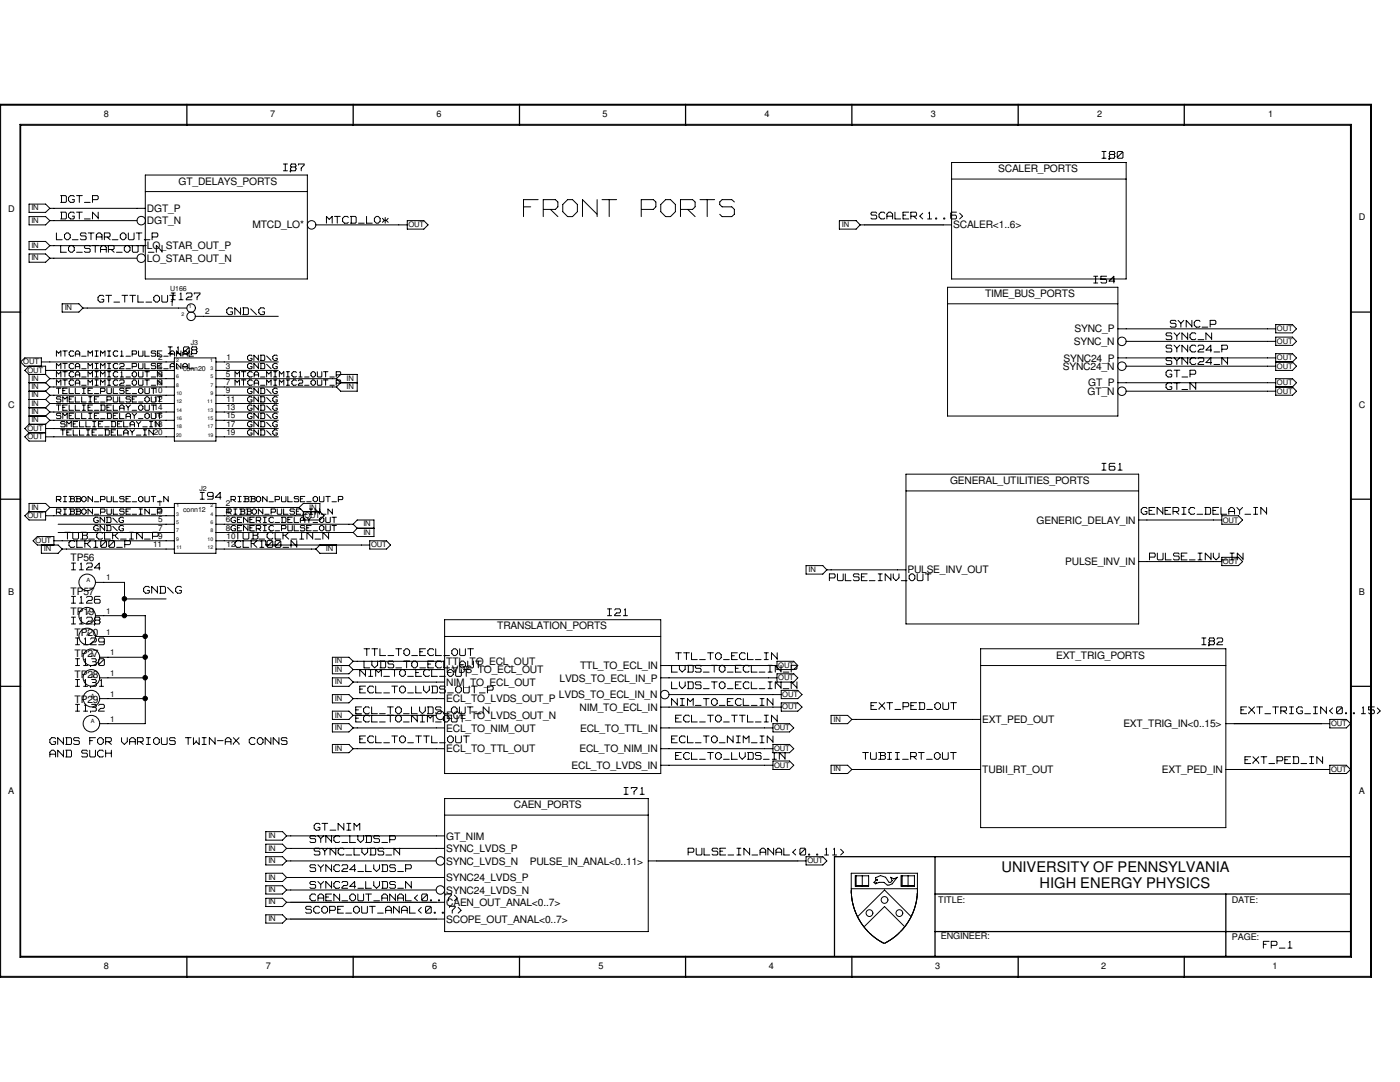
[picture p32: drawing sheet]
<svg xmlns="http://www.w3.org/2000/svg" width="279mm" height="216mm" viewBox="0 0 279 216" stroke-linecap="round" stroke-linejoin="round" font-family="sans-serif">
<defs><g id="words">
<text font-size="6.4" fill="#fff" x="104.5" y="43.9">FRONT PORTS</text>
<g font-size="2.9">
<text x="199.9" y="173.9">UNIVERSITY OF PENNSYLVANIA</text>
<text x="207.5" y="177.2">HIGH ENERGY PHYSICS</text>
</g>
<g font-size="2.6" fill="#fff">
<text x="56.6" y="34.3">I87</text>
<text x="219.9" y="31.8">I80</text>
<text x="12.1" y="40.6">DGT_P</text>
<text x="12.1" y="43.9">DGT_N</text>
<text x="65.2" y="44.8">MTCD_LO*</text>
<text x="173.8" y="43.9">SCALER&lt;1..6&gt;</text>
<text x="11.3" y="48.1">LO_STAR_OUT_P</text>
<text x="12.1" y="50.6">LO_STAR_OUT_N</text>
<text x="218.3" y="56.7">I54</text>
<text x="19.6" y="60.5">GT_TTL_OUTI127</text>
<text x="45.3" y="63">GND\G</text>
<text x="233.6" y="65.5">SYNC_P</text>
<text x="33.6" y="70.8">I108</text>
<text x="232.7" y="70.5">SYNC24_P</text>
<text x="232.7" y="68">SYNC_N</text>
<text x="232.7" y="73">SYNC24_N</text>
<text x="232.7" y="78">GT_N</text>
<text x="232.7" y="75.5">GT_P</text>
<text x="219.9" y="94.1">I61</text>
<text x="40" y="99.9">I94</text>
<text x="12.9" y="107.8">TUB_CLK_IN_P</text>
<text x="46.9" y="107.8">TUB_CLK_IN_N</text>
<text x="227.8" y="102.9">GENERIC_DELAY_IN</text>
<text x="13.8" y="109.5">CLK100_P</text>
<text x="14.3" y="114">I124</text>
<text x="46.9" y="109.5">CLK100_N</text>
<text x="229.4" y="112">PULSE_INV_IN</text>
<text x="28.7" y="118.6">GND\G</text>
<text x="165.5" y="116.1">PULSE_INV_OUT</text>
<text x="14.3" y="124.8">I128</text>
<text x="14.3" y="120.6">I126</text>
<text x="121.2" y="123.1">I21</text>
<text x="15.1" y="128.9">I129</text>
<text x="72.6" y="131.1">TTL_TO_ECL_OUT</text>
<text x="134.8" y="131.9">TTL_TO_ECL_IN</text>
<text x="239.9" y="128.9">I82</text>
<text x="15.1" y="133.1">I130</text>
<text x="15.1" y="137.2">I131</text>
<text x="71.8" y="135.2">NIM_TO_ECL_OUT</text>
<text x="72.6" y="133.5">LVDS_TO_ECL_OUT</text>
<text x="134" y="134.4">LVDS_TO_ECL_IN_P</text>
<text x="134" y="137.7">LVDS_TO_ECL_IN_N</text>
<text x="15.1" y="142.2">I132</text>
<text x="71" y="142.7">ECL_TO_LVDS_OUT_N</text>
<text x="71.8" y="138.5">ECL_TO_LVDS_OUT_P</text>
<text x="134" y="141">NIM_TO_ECL_IN</text>
<text x="173.8" y="141.8">EXT_PED_OUT</text>
<text x="247.6" y="142.7">EXT_TRIG_IN&lt;0..15&gt;</text>
<text x="9.9" y="148.8">GNDS FOR VARIOUS TWIN-AX CONNS</text>
<text x="71" y="144.3">ECL_TO_NIM_OUT</text>
<text x="71.8" y="148.5">ECL_TO_TTL_OUT</text>
<text x="134" y="148.5">ECL_TO_NIM_IN</text>
<text x="134.8" y="144.3">ECL_TO_TTL_IN</text>
<text x="9.9" y="151.3">AND SUCH</text>
<text x="134.8" y="151.8">ECL_TO_LVDS_IN</text>
<text x="172.2" y="151.8">TUBII_RT_OUT</text>
<text x="248.5" y="152.6">EXT_PED_IN</text>
<text x="124.5" y="158.7">I71</text>
<text x="62.7" y="165.9">GT_NIM</text>
<text x="61.8" y="168.4">SYNC_LVDS_P</text>
<text x="62.7" y="170.9">SYNC_LVDS_N</text>
<text x="137.3" y="170.9">PULSE_IN_ANAL&lt;0..11&gt;</text>
<text x="61.8" y="177.5">SYNC24_LVDS_N</text>
<text x="61.8" y="174.2">SYNC24_LVDS_P</text>
<text x="61" y="182.5">SCOPE_OUT_ANAL&lt;0..7&gt;</text>
<text x="61.8" y="180">CAEN_OUT_ANAL&lt;0..7&gt;</text>
<text x="252.1" y="189.4">FP_1</text>
</g>
<g font-size="2">
<text x="199.2" y="34.4">SCALER_PORTS</text>
<text x="35.6" y="36.9">GT_DELAYS_PORTS</text>
<text x="29.3" y="42.3">DGT_P</text>
<text x="29.3" y="44.7">DGT_N</text>
<text x="50.4" y="45.6">MTCD_LO*</text>
<text x="190.2" y="45.6">SCALER&lt;1..6&gt;</text>
<text x="29.3" y="52.2">LO_STAR_OUT_N</text>
<text x="29.3" y="49.7">LO_STAR_OUT_P</text>
<text x="196.6" y="59.3">TIME_BUS_PORTS</text>
<text x="214.3" y="68.8">SYNC_N</text>
<text x="214.5" y="66.3">SYNC_P</text>
<text x="212.1" y="73.8">SYNC24_N</text>
<text x="212.3" y="72.1">SYNC24_P</text>
<text x="217.2" y="77.1">GT_P</text>
<text x="217" y="78.8">GT_N</text>
<text x="189.6" y="96.6">GENERAL_UTILITIES_PORTS</text>
<text x="206.9" y="104.5">GENERIC_DELAY_IN</text>
<text x="14.1" y="112">TP56</text>
<text x="212.6" y="112.8">PULSE_INV_IN</text>
<text x="14.1" y="118.7">TP57</text>
<text x="181.1" y="114.4">PULSE_INV_OUT</text>
<text x="14.1" y="122.8">TP19</text>
<text x="99.2" y="125.6">TRANSLATION_PORTS</text>
<text x="14.9" y="131.1">TP27</text>
<text x="14.9" y="127">TP20</text>
<text x="210.8" y="131.4">EXT_TRIG_PORTS</text>
<text x="14.9" y="135.2">TP28</text>
<text x="89.1" y="132.7">TTL_TO_ECL_OUT</text>
<text x="89.1" y="134.3">LVDS_TO_ECL_OUT</text>
<text x="89.1" y="136.8">NIM_TO_ECL_OUT</text>
<text x="111.7" y="136">LVDS_TO_ECL_IN_P</text>
<text x="115.8" y="133.5">TTL_TO_ECL_IN</text>
<text x="14.9" y="140.2">TP29</text>
<text x="89.1" y="140.1">ECL_TO_LVDS_OUT_P</text>
<text x="89.1" y="143.5">ECL_TO_LVDS_OUT_N</text>
<text x="111.5" y="139.3">LVDS_TO_ECL_IN_N</text>
<text x="115.7" y="141.8">NIM_TO_ECL_IN</text>
<text x="89.1" y="146">ECL_TO_NIM_OUT</text>
<text x="115.8" y="146">ECL_TO_TTL_IN</text>
<text x="196" y="144.3">EXT_PED_OUT</text>
<text x="224.2" y="145.1">EXT_TRIG_IN&lt;0..15&gt;</text>
<text x="89.1" y="150.1">ECL_TO_TTL_OUT</text>
<text x="114.1" y="153.4">ECL_TO_LVDS_IN</text>
<text x="115.7" y="150.1">ECL_TO_NIM_IN</text>
<text x="196" y="154.3">TUBII_RT_OUT</text>
<text x="231.9" y="154.3">EXT_PED_IN</text>
<text x="102.6" y="161.3">CAEN_PORTS</text>
<text x="89.1" y="167.5">GT_NIM</text>
<text x="89.1" y="172.5">SYNC_LVDS_N</text>
<text x="89.1" y="170">SYNC_LVDS_P</text>
<text x="105.7" y="172.5">PULSE_IN_ANAL&lt;0..11&gt;</text>
<text x="89.1" y="178.3">SYNC24_LVDS_N</text>
<text x="89.1" y="175.8">SYNC24_LVDS_P</text>
<text x="89.1" y="184.1">SCOPE_OUT_ANAL&lt;0..7&gt;</text>
<text x="89.1" y="180.8">CAEN_OUT_ANAL&lt;0..7&gt;</text>
</g>
<g font-size="2" fill="#fff">
<text x="11.3" y="71.2">MTCA_MIMIC1_PULSE_ANAL</text>
<text x="11.3" y="77">MTCA_MIMIC2_OUT_N</text>
<text x="11.3" y="75.4">MTCA_MIMIC1_OUT_N</text>
<text x="11.3" y="73.7">MTCA_MIMIC2_PULSE_ANAL</text>
<text x="46.9" y="77">MTCA_MIMIC2_OUT_P</text>
<text x="46.9" y="75.4">MTCA_MIMIC1_OUT_P</text>
<text x="49.4" y="72.1">GND\G</text>
<text x="49.4" y="73.7">GND\G</text>
<text x="11.3" y="78.7">TELLIE_PULSE_OUT</text>
<text x="11.3" y="80.4">SMELLIE_PULSE_OUT</text>
<text x="11.3" y="82">TELLIE_DELAY_OUT</text>
<text x="11.3" y="83.7">SMELLIE_DELAY_OUT</text>
<text x="49.4" y="78.7">GND\G</text>
<text x="49.4" y="80.4">GND\G</text>
<text x="49.4" y="82">GND\G</text>
<text x="49.4" y="83.7">GND\G</text>
<text x="12.1" y="87">TELLIE_DELAY_IN</text>
<text x="12.1" y="85.3">SMELLIE_DELAY_IN</text>
<text x="49.4" y="85.3">GND\G</text>
<text x="49.4" y="87">GND\G</text>
<text x="11.3" y="100.3">RIBBON_PULSE_OUT_N</text>
<text x="46.1" y="100.3">RIBBON_PULSE_OUT_P</text>
<text x="11.3" y="102.8">RIBBON_PULSE_IN_P</text>
<text x="18.7" y="106.1">GND\G</text>
<text x="18.7" y="104.4">GND\G</text>
<text x="45.3" y="102.8">RIBBON_PULSE_IN_N</text>
<text x="46.1" y="106.1">GENERIC_PULSE_OUT</text>
<text x="46.1" y="104.4">GENERIC_DELAY_OUT</text>
</g>
<g font-size="1.8">
<text x="20.7" y="23.3">8</text>
<text x="53.9" y="23.3">7</text>
<text x="87.1" y="23.3">6</text>
<text x="120.2" y="23.3">5</text>
<text x="152.6" y="23.3">4</text>
<text x="185.8" y="23.3">3</text>
<text x="218.9" y="23.3">2</text>
<text x="253.1" y="23.3">1</text>
<text x="1.7" y="42.3">D</text>
<text x="271.2" y="44">D</text>
<text x="1.7" y="81.3">C</text>
<text x="271.2" y="81.3">C</text>
<text x="1.7" y="118.7">B</text>
<text x="271.2" y="118.7">B</text>
<text x="1.7" y="158.5">A</text>
<text x="271.2" y="158.5">A</text>
<text x="187.2" y="180.2">TITLE:</text>
<text x="245.8" y="180.2">DATE:</text>
<text x="187.7" y="187.3">ENGINEER:</text>
<text x="245.8" y="187.7">PAGE:</text>
<text x="20.7" y="193.3">8</text>
<text x="53" y="193.3">7</text>
<text x="86.2" y="193.3">6</text>
<text x="119.4" y="193.3">5</text>
<text x="153.4" y="193.3">4</text>
<text x="186.6" y="193.3">3</text>
<text x="219.8" y="193.3">2</text>
<text x="254" y="193.3">1</text>
</g>
<g font-size="1.6">
<text x="33.9" y="61.1">1</text>
<text x="40.9" y="62.7">2</text>
<text x="31.6" y="71.9">2</text>
<text x="45.2" y="71.9">1</text>
<text x="31.6" y="76.8">8</text>
<text x="31.6" y="75.2">6</text>
<text x="31.6" y="73.5">4</text>
<text x="45.1" y="76.8">7</text>
<text x="45.1" y="75.2">5</text>
<text x="45.1" y="73.5">3</text>
<text x="30.7" y="83.5">16</text>
<text x="30.7" y="81.8">14</text>
<text x="30.7" y="80.2">12</text>
<text x="30.7" y="78.5">10</text>
<text x="45.1" y="78.5">9</text>
<text x="45.2" y="83.5">15</text>
<text x="45.2" y="81.8">13</text>
<text x="45.2" y="80.2">11</text>
<text x="30.7" y="86.8">20</text>
<text x="30.7" y="85.1">18</text>
<text x="45.2" y="86.8">19</text>
<text x="45.2" y="85.1">17</text>
<text x="31.5" y="100.9">1</text>
<text x="45.1" y="100.9">2</text>
<text x="31.6" y="107.5">9</text>
<text x="31.6" y="105.9">7</text>
<text x="31.6" y="104.2">5</text>
<text x="31.6" y="102.6">3</text>
<text x="45.1" y="105.9">8</text>
<text x="45.1" y="104.2">6</text>
<text x="45.1" y="102.6">4</text>
<text x="45.2" y="107.5">10</text>
<text x="30.6" y="109.2">11</text>
<text x="45.2" y="109.2">12</text>
<text x="21.2" y="115.8">1</text>
<text x="21.2" y="122.5">1</text>
<text x="21.2" y="126.6">1</text>
<text x="22" y="130.8">1</text>
<text x="22" y="134.9">1</text>
<text x="22" y="139.1">1</text>
<text x="22" y="144">1</text>
</g>
<g font-size="1.5">
<text x="6.3" y="42">IN</text>
<text x="6.3" y="44.4">IN</text>
<text x="81.5" y="45.3">OUT</text>
<text x="168" y="45.3">IN</text>
<text x="6.3" y="51.9">IN</text>
<text x="6.3" y="49.4">IN</text>
<text x="12.9" y="61.9">IN</text>
<text x="254.8" y="71.9">OUT</text>
<text x="254.8" y="68.6">OUT</text>
<text x="254.8" y="66.1">OUT</text>
<text x="4.7" y="72.7">OUT</text>
<text x="5.5" y="74.4">OUT</text>
<text x="6.3" y="77.6">IN</text>
<text x="6.3" y="76">IN</text>
<text x="69.2" y="77.6">IN</text>
<text x="69.2" y="76">IN</text>
<text x="254.8" y="76.9">OUT</text>
<text x="254.8" y="73.6">OUT</text>
<text x="6.3" y="82.6">IN</text>
<text x="6.3" y="80.9">IN</text>
<text x="6.3" y="79.3">IN</text>
<text x="254.8" y="78.5">OUT</text>
<text x="5.5" y="87.7">OUT</text>
<text x="5.5" y="86">OUT</text>
<text x="6.3" y="84.3">IN</text>
<text x="6.3" y="101.7">IN</text>
<text x="61.7" y="101.7">IN</text>
<text x="5.5" y="103.4">OUT</text>
<text x="60.7" y="103.4">OUT</text>
<text x="72.5" y="106.7">IN</text>
<text x="72.5" y="105">IN</text>
<text x="244.1" y="104.3">OUT</text>
<text x="7.1" y="108.4">OUT</text>
<text x="8.8" y="110">IN</text>
<text x="65" y="110">IN</text>
<text x="74" y="109.2">OUT</text>
<text x="244.1" y="112.5">OUT</text>
<text x="161.4" y="114.1">IN</text>
<text x="66.8" y="136.5">IN</text>
<text x="66.8" y="134">IN</text>
<text x="66.8" y="132.4">IN</text>
<text x="155.3" y="135.8">OUT</text>
<text x="155.3" y="133.3">OUT</text>
<text x="66.8" y="143.2">IN</text>
<text x="66.8" y="139.8">IN</text>
<text x="156.1" y="139.1">OUT</text>
<text x="156.1" y="141.6">OUT</text>
<text x="166.4" y="144">IN</text>
<text x="66.8" y="145.7">IN</text>
<text x="66.8" y="149.8">IN</text>
<text x="154.5" y="149.9">OUT</text>
<text x="154.5" y="145.7">OUT</text>
<text x="265.6" y="144.9">OUT</text>
<text x="154.5" y="153.2">OUT</text>
<text x="166.4" y="153.9">IN</text>
<text x="265.6" y="154">OUT</text>
<text x="53.6" y="167.2">IN</text>
<text x="53.6" y="172.2">IN</text>
<text x="53.6" y="169.7">IN</text>
<text x="161.1" y="172.3">OUT</text>
<text x="53.6" y="178">IN</text>
<text x="53.6" y="175.5">IN</text>
<text x="53.6" y="183.8">IN</text>
<text x="53.6" y="180.5">IN</text>
</g>
<g font-size="1.4">
<text x="34" y="58.1">U166</text>
<text x="38.1" y="68.9">J3</text>
<text x="36.6" y="74.1">conn20</text>
<text x="39.8" y="97.9">J2</text>
<text x="36.6" y="102.1">conn12</text>
</g>
<g font-size="1.1">
<text x="17.3" y="116.2">A</text>
<text x="17.3" y="122.8">A</text>
<text x="17.3" y="127">A</text>
<text x="18.1" y="131.1">A</text>
<text x="18.1" y="135.2">A</text>
<text x="18.1" y="139.4">A</text>
<text x="18.1" y="144.4">A</text>
</g>
<g font-size="1">
<text x="36.2" y="63.1">2</text>
<text x="37.7" y="61.4">1</text>
<text x="35.1" y="77.2">8</text>
<text x="35.1" y="75.5">6</text>
<text x="35.1" y="73.9">4</text>
<text x="35.1" y="72.2">2</text>
<text x="41.9" y="72.2">1</text>
<text x="42" y="77.2">7</text>
<text x="42" y="75.5">5</text>
<text x="42" y="73.9">3</text>
<text x="35.2" y="83.8">16</text>
<text x="35.2" y="82.2">14</text>
<text x="35.2" y="80.5">12</text>
<text x="35.2" y="78.8">10</text>
<text x="41.4" y="80.5">11</text>
<text x="41.4" y="83.8">15</text>
<text x="41.4" y="82.2">13</text>
<text x="42" y="78.8">9</text>
<text x="35.1" y="87.1">20</text>
<text x="35.2" y="85.5">18</text>
<text x="41.4" y="87.1">19</text>
<text x="41.4" y="85.5">17</text>
<text x="35.2" y="101.2">1</text>
<text x="42" y="101.2">2</text>
<text x="35.1" y="107.9">9</text>
<text x="35.1" y="106.2">7</text>
<text x="35.1" y="104.6">5</text>
<text x="35.1" y="102.9">3</text>
<text x="41.4" y="107.9">10</text>
<text x="42" y="106.2">8</text>
<text x="42" y="104.6">6</text>
<text x="42" y="102.9">4</text>
<text x="35.2" y="109.5">11</text>
<text x="41.4" y="109.5">12</text>
</g>
</g></defs>
<g fill="none" stroke="#000" stroke-width=".25">
<path d="M0 20.8h273.7v174.2h-273.7zM4.1 25h265.4v165.8h-265.4zM37.3 20.8v4.2M70.5 20.8v4.2M103.7 20.8v4.2M136.8 20.8v4.2M170 20.8v4.2M203.2 20.8v4.2M236.3 20.8v4.2M172.5 44.9h15.8M0 62.3h4.1M269.5 62.3h4.2"/>
<path d="M0 99.6h4.1M269.5 99.6h4.2M0 136.9h4.1M269.5 136.9h4.2M246.3 144.4h17.4M131 171.8h28.2M186.6 178.4h82.9M186.6 170.9v19.9M244.6 178.4v12.4M269.5 170.9h-103v19.8M37.3 190.8v4.2M58 183.4h29.1"/>
<path d="M58 180h29.1M70.5 190.8v4.2M103.7 190.8v4.2M136.8 190.8v4.2M170 190.8v4.2M186.6 185.9h82.9M203.2 190.8v4.2M236.3 190.8v4.2"/>
</g>
<g fill="none" stroke="#000" stroke-width=".2">
<path d="M.1 21h273.4v173.8h-273.4zM4 24.8h265.7v166.2h-265.7zM12.1 39h.9M12.3 39.1v1.2M13.1 39l.2 .2v1M13.7 39.5v.5M14.1 39l-.4 .4M14.1 39h.5M14.4 39.8h.4M14.6 39l.2 .2M14.8 39.8v.4M15.3 39h1.1"/>
<path d="M15.8 39.1v1.3M18.5 39h.9l.2 .6M18.5 39.1v1.3M19.6 39.6l-.2 .2h-.9M29 34.9h32.3v20.8h-32.3zM29 38.2h32.3M56.6 32.7h.8M56.6 34.1h.8M56.9 32.8v1.2M58 34.1h.1M58.1 32.7l-.1 .4 .1 .2-.1 .4 .1 .4M58.2 32.7h.7"/>
<path d="M58.2 33.3h.7M58.2 34.1h.7M58.9 32.7l.2 .4-.2 .2 .2 .4-.2 .4M59.6 32.7v.2M59.6 32.7h1.1M60.1 33.6v.5M60.7 33l-.6 .5M60.7 32.7v.2M104.5 39.8h2.9M104.5 39.9v3.3M108.4 39.8h2.4M108.4 39.9v3.3"/>
<path d="M110.8 39.8l.5 .5M114.2 39.8h-.9l-1 1M114.3 39.8l.9 1M116.2 39.8l2.9 2.9M116.2 39.9v3.3M119.2 39.8v3.4M120.1 39.8h3M121.6 39.9v3.3M128 39.8h2.3M128 39.9v3.3M130.4 39.8l.5 .5M133.8 39.8h-.9l-1 1"/>
<path d="M133.8 39.8l1 1M135.8 39.8h2.4M135.8 39.9v3.3M138.2 39.8l.5 .5M139.7 39.8h2.9M141.1 39.9v3.3M144.1 39.8l-.4 .5M144.1 39.8h1.9M146 39.8l.6 .5M189.9 32.4h34.8v23.3h-34.8zM189.9 35.7h34.8M219.9 31.6h.8"/>
<path d="M219.9 30.2h.8M220.3 30.3v1.2M221.4 31.6h.1M221.5 30.2l-.1 .4 .1 .2-.1 .4 .1 .4M221.6 31.6h.7M221.6 30.2h.7M221.6 30.8h.7M222.3 30.2l.2 .4-.2 .2 .2 .4-.2 .4M223 31.4l.1 .2M223 30.5v.9M223.1 30.2l-.1 .2M223.2 30.2h.7l.2 .2"/>
<path d="M223.9 30.5l-.9 .9M223.9 30.4h.2M224.1 31.4l-.2 .2h-.7M224.1 30.5v.9M5.8 40.7h3.3l.8 .9-.8 .8h-3.3zM5.8 43.2h3.3l.8 .8-.8 .9h-3.3zM5.8 48.2h3.3l.8 .8-.8 .8h-3.3zM5.8 50.7h3.3l.8 .8-.8 .8h-3.3zM9.9 44h17.4M9.9 41.6h19.1M9.9 49h19.1M9.9 51.5h17.4"/>
<path d="M11.3 46.5v1.3M11.3 47.8h1.1M12.1 43.7h.9M12.1 42.3h.9M12.1 49v1.3M12.1 40.4h.9M12.1 50.3h1.2M12.3 42.4v1.2M12.9 47.5l.4 .3h.3M12.9 46.9v.5M13.1 42.3l.2 .2M13.3 40.2l-.2 .2"/>
<path d="M13.3 43.5l-.2 .2M13.3 42.6v.9M13.6 46.5h-.3l-.4 .4M13.6 46.5l.4 .4M13.7 50l.4 .3M13.7 42.8v.5M13.7 49.4v.5M13.7 40l.4 .4M13.7 43.3l.4 .4M14 46.9v.5M14 47.5l-.4 .3M14.1 49l-.4 .4"/>
<path d="M14.1 42.3l-.4 .4M14.1 43.7h.5M14.1 42.3h.5M14.1 49h.3M14.1 50.3h.3M14.1 40.4h.5M14.4 43.1h.4M14.4 47.8h1.2M14.4 49l.4 .4M14.6 42.3l.2 .2M14.8 40.2l-.2 .2M14.8 43.1v.4"/>
<path d="M14.8 49.4v.5M14.8 43.5l-.2 .2M14.8 50l-.4 .3M15.3 42.3h1.1M15.3 50.3h1.1M15.8 42.4v1.3M16 46.7v.1M16 46.9l.2 .2M16 47.7l.2 .1M16.2 46.5l-.1 .2M16.3 46.5h.7M16.3 47.8h.7"/>
<path d="M16.3 47.1h.7M16.8 43.7h1.2M16.8 49.2v.1M16.8 49.4l.2 .2M16.8 50.2l.2 .1M16.8 40.4h1.2M17 49l-.1 .1M17 46.5l.2 .2M17 47.1l.2 .2M17.1 49h.7M17.1 50.3h.7M17.1 49.6h.7"/>
<path d="M17.2 47.3l-.2 .5M17.6 46.5h1.2M17.8 49l.2 .2M17.8 49.6l.2 .2M18 49.8l-.2 .5M18.2 46.5v1.3M18.5 49h1.1M18.5 42.4v1.3M18.5 42.3l1.1 1.2M19 49v1.3M19.2 46.9v.9M19.3 47.3h1"/>
<path d="M19.6 59.9l.4 .4h.5M19.6 59.4v.5M19.6 42.3v1.4M19.6 46.5l-.4 .4M19.6 46.5h.3l.5 .4M20.1 49.4v.9M20.1 49.8h1.1M20.3 59.7h.4M20.4 46.9v.9M20.4 49l-.3 .4M20.5 49h.3l.4 .4M20.5 58.9h-.5l-.4 .4"/>
<path d="M20.5 58.9l.2 .2M20.7 59.7v.4M20.9 47.3h.9M21.1 58.9h1.2M21.2 49.4v.9M21.4 47.3l.6 .5M21.6 49h1M21.6 49v1.3M21.7 49.8h.9M21.7 59v1.3M21.8 46.5h-1v1.3M21.8 46.5l.2 .2"/>
<path d="M22 47.1l-.2 .2M22 46.7v.3M22.2 49.8l.6 .5M22.4 47.8h1.1M22.6 49l.2 .2M22.8 49.6l-.2 .2M22.8 49.2v.3M23.2 50.3h1.2M24 47.5l.4 .3M24 46.9v.5M24.3 58.9h1.2M24.4 46.5l-.4 .4"/>
<path d="M24.4 46.5h.3l.4 .4M24.8 50l.4 .3M24.8 49.4v.5M24.9 59v1.3M25.1 46.9v.5M25.1 47.5l-.4 .3h-.3M25.2 49l-.4 .4M25.2 49h.3l.5 .4M25.6 46.5v1.2l.2 .1M25.8 47.8h.7M25.9 58.9h1.2M26 50l-.5 .3h-.3"/>
<path d="M26 49.4v.5M26.4 49v1.2l.2 .1M26.5 59v1.3M26.6 50.3h.7M26.8 46.5v1.2l-.2 .1M27.2 46.5h1.1M27.5 58.9l.1 1.4h1.1M27.6 49v1.2l-.2 .1M27.7 46.5v1.3M28 49h1.2M28.6 49v1.3M28.8 47.8h1.1"/>
<path d="M29.6 50.3h1.1M30.4 47.3h.9M30.7 59.9l.4 .4M30.7 59.4v.5M31.1 58.9l-.4 .4M31.1 58.9h.3l.4 .4M31.2 49l1.1 1.1M31.2 49v1.3M31.3 46.5h-.9v1.3M31.3 46.5l.2 .2M31.5 47.1l-.2 .2M31.5 46.7v.3"/>
<path d="M31.8 59.9l-.4 .4h-.3M31.8 59.4v.5M32.3 58.9v1.2M32.3 49v1.3M33.4 58.9v1.2M33.9 58.9h1.1M34.2 58.5h.8M34.2 59.8h.8M34.4 59v1.3M34.5 58.5v1.3M35.7 59.8h.8M36.1 58.5l-.2 .2"/>
<path d="M36.1 58.5v1.3M37.2 59.8h1.1M37.3 58.5l-.1 .2M37.4 58.5h.7l.2 .2M38.3 58.7v.3M38.3 59.1l-.2 .2h-.5l-.4 .3v.2M38.8 58.5v.2M38.8 58.5h1.1M39.3 59.3v.5M39.9 58.7l-.6 .6M39.9 58.5v.2M63 44.9h18.3"/>
<path d="M65.2 43.2l.5 .5M65.2 43.2v1.3M66.3 43.2v1.3M66.3 43.2l-.6 .6M66.8 43.2h1.1M67.3 43.2v1.3M68.4 43.6v.5M68.4 44.2l.3 .3M68.7 43.2l-.3 .4M68.8 43.2h.5M68.8 44.5h.5M69.3 43.2l.2 .2"/>
<path d="M69.5 44.4l-.2 .1M69.9 43.2h1M69.9 44.5h1M70.1 43.2v1.3M70.9 43.2l.2 .2M71.1 44.4l-.2 .1M71.1 43.4v.9M71.5 44.5h1.2M73.2 43.2v1.3M73.2 44.5h1.1M74.7 43.6v.5M74.7 44.2l.4 .3"/>
<path d="M75.1 43.2l-.4 .4M75.1 43.2h.3M75.1 44.5h.3M75.5 43.2l.4 .4M75.9 43.6v.5M75.9 44.2l-.4 .3M76.3 43.6l.4 .4-.4 .4M76.8 44h.2M76.9 43.4v1.1M77.1 44l.4 .4M77.5 43.6l-.4 .4M81.3 44h3.3l.8 .9-.8 .8h-3.3z"/>
<path d="M104.5 41.3h1.4M108.5 41.8h2.3M109.9 41.8l1.4 1.4M111.3 41.3l-.5 .5M111.3 40.3v.9M112.3 42.2l1 1h.9M112.3 40.9v1.3M115.2 40.9v1.3M115.2 42.2l-.9 1M128 41.8h2.3M130.9 41.3l-.5 .5M130.9 40.3v.9"/>
<path d="M131.9 40.9v1.3M131.9 42.2l1 1h.9M134.8 40.9v1.3M134.8 42.2l-1 1M135.8 41.8h2.4M137.3 41.8l1.4 1.4M138.7 41.3l-.5 .5M138.7 40.3v.9M143.6 40.3v.5M143.6 40.8l.5 .5M143.6 42.8l.5 .4M144.1 43.2h1.9"/>
<path d="M144.1 41.3h1.9M146 41.3l.6 .5M146.6 41.8v.9M146.6 42.8l-.6 .4M167.5 44h3.4l.8 .9-.8 .8h-3.4zM171.7 44.9h.8M173.8 42.5v.2M173.8 42.7l.2 .2M173.8 43.5l.2 .2M174 42.3l-.1 .2M174 42.9h.8l.2 .6M174 42.3h.8l.2 .2"/>
<path d="M175 43.5l-.2 .2h-.8M175.4 42.8v.5M175.4 43.3l.4 .4M175.8 42.3l-.4 .4M175.9 43.7h.5M175.9 42.3h.5M176.4 42.3l.2 .2M176.6 43.5l-.2 .2M177 42.8v.9M177 43.1h1.1M177.4 42.3l-.4 .4M177.4 42.3h.3"/>
<path d="M177.8 42.3l.3 .4M178.1 42.8v.9M178.6 42.3v1.4M178.6 43.7h1.1M180.2 42.3h1.2M180.2 42.4v1.3M180.3 43.7h1.1M180.3 42.9h.5M181.8 42.4v1.3M181.8 42.3h.9M181.8 43.1h.9M182.4 43.2l.5 .5"/>
<path d="M182.8 42.3l.1 .2M182.9 42.6l-.1 .5M183.6 43.1l.5 .6M184.1 42.5l-.5 .6M185.1 43.7h.8M185.5 42.3l-.2 .2M185.5 42.4v1.2M186.7 43.5h.2M186.7 43.6v.1M186.8 43.7h.1M186.9 43.5v.2M188.3 44.9h1.6"/>
<path d="M188.3 43.5h.2M188.3 43.6v.1M188.4 43.7h.1M188.6 43.5v.2M189.1 57.3h34v25.7h-34zM189.7 43.5l.2 .2M189.7 42.6v.9M189.9 42.9l-.1 .2M189.9 42.3l-.2 .2M189.9 42.9h.8l.2 .6M189.9 42.3h1M190.9 43.5l-.2 .2h-.8"/>
<path d="M191.5 42.5l.6 .6-.6 .6M218.3 56.5h.8M218.3 55.1h.8M218.7 55.2v1.2M219.7 56.3l.2 .2M219.9 56.5h.7M220.7 55.7l.2 .2M220.9 56v.3l-.2 .2M220.9 55.1h-1.2l.1 .6h.8M221.4 56.1h1.1M222.3 55.2v1.3M222.3 55.1l-1 1"/>
<path d="M5.8 78.1h3.3M5.8 74.7h3.3M5.8 73.1l-.8 .8 .8 .8M5.8 76.4h3.3M5.8 74.7v10M5.8 79.7h3.3M8.3 73.1v-1.7h-3.3l-.9 .8 .9 .9h4.1v1.6M8.3 72.2h26.5M9.1 73.9h25.7M9.1 74.7l.8 .9M9.1 76.4l.8 .8M9.1 78.1l.8 .8"/>
<path d="M9.1 79.7l.8 .8M9.9 75.6h24.9M9.9 77.2h24.9M9.9 78.9h24.9M9.9 75.6l-.8 .8M9.9 77.2l-.8 .9M9.9 78.9l-.8 .8M11.3 70.1v1M11.3 72.6v1M11.3 79.3v.1M11.3 79.5l.1 .1M11.3 77.5h.8"/>
<path d="M11.3 72.5l.3 .4M11.3 70l.3 .4M11.4 79.2l-.1 .1M11.4 79.2h.6M11.4 79.6h.6M11.6 74.6l-.3-.4v1M11.6 76.2l-.3-.3v1M11.7 74.6l.4-.4v1M11.7 76.3l.4-.4v1M11.7 77.5v1M12 79.2l.1 .1M12 79.6l.1 .2"/>
<path d="M12.1 70.1v1M12.1 72.6v1M12.1 79.8v.3M12.1 72.5l-.4 .5M12.1 70l-.4 .5M12.4 60.6h3.3l.9 .9-.9 .8h-3.3zM12.5 72.5h.9M12.5 74.2h.9M12.5 75.8h.9M12.5 70h.9M12.5 77.5h.9M12.5 77.5v1"/>
<path d="M12.5 79.2v1M12.5 79.2l.4 .4M12.6 78.5h.8M12.6 77.9h.4M13 70.1v1M13 72.6v1M13 74.2v1M13 75.9v1M13.4 79.2v1M13.4 79.2l-.4 .4M13.8 74.9l.3 .3h.4M13.8 76.6l.3 .3h.4"/>
<path d="M13.8 79.2h.9M13.8 79.2v1h.9M13.8 77.5v1h.9M13.8 73.3l.3 .3h.4M13.8 70.4v.3M13.8 72.9v.3M13.8 74.5v.4M13.8 70.8l.3 .3h.4M13.8 79.6h.4M14.5 72.5h-.4l-.3 .3M14.5 74.2h-.4l-.3 .3M14.5 75.8h-.4l-.3 .3v.4"/>
<path d="M14.5 70h-.4l-.3 .3M14.6 72.5l.1 .2M14.6 74.2l.1 .1M14.6 70l.1 .2M14.6 75.8l.1 .2M14.7 73.4l-.1 .2M14.7 75.1l-.1 .1M14.7 71l-.1 .1M14.7 76.8l-.1 .1M15 70.4v.7M15 72.9v.7M15 74.5v.7"/>
<path d="M15 77.5v1M15 79.2v1M15.1 73.2h.8M15.1 78.5h.8M15.1 74.8h.8M15.1 76.5h.8M15.1 70.7h.8M15.3 72.5l-.3 .3M15.3 75.8l-.3 .4v.7M15.3 74.2l-.3 .3M15.3 70l-.3 .3M15.4 72.5h.2"/>
<path d="M15.4 74.2h.2M15.4 75.8h.2M15.4 70h.2M15.6 75.8l.3 .4v.7M15.6 72.5l.3 .3M15.6 74.2l.3 .3M15.6 70l.3 .3M15.9 70.4v.7M15.9 72.9v.7M15.9 74.5v.7M16.3 75.2h.9M16.3 76.9h.9"/>
<path d="M16.3 79.2v1M16.3 73.6h.9M16.3 71.1h.9M16.4 77.5h.7M16.4 78.5h.7M16.6 61.5h20.7M16.7 77.5v1M17.6 77.5h.9M17.6 72.5l.3 .4M17.6 70.1v1M17.6 72.6v1M17.6 77.5v1"/>
<path d="M17.6 70l.3 .4M17.6 78.5h.9M17.6 77.9h.4M17.7 79.2h.6M17.9 74.6l-.3-.4v1M17.9 76.2l-.3-.3v1M18 79.2v1M18 74.6l.5-.4v1M18 76.3l.5-.4v1M18.5 70.1v1M18.5 72.6v1M18.5 72.5l-.5 .5"/>
<path d="M18.5 70l-.5 .5M18.8 79.2h.9M18.8 79.2l.1 1h.8M18.8 78.5h.9M18.9 79.6h.4M19 72.5h.6M19 74.2h.6M19 75.2h.6M19 75.8h.6M19 76.9h.6M19 70h.6M19 73.6h.6"/>
<path d="M19 71.1h.6M19.3 70.1v.9M19.3 72.6v.9M19.3 74.2v1M19.3 75.9v.9M20.1 77.5h.7l.2 .1M20.1 72.5l.3 .4M20.1 70.1v1M20.1 72.6v1M20.1 77.5v1M20.1 70l.3 .4M20.4 74.6l-.3-.4v1"/>
<path d="M20.4 76.2l-.3-.3v1M20.5 74.6l.5-.4v1M20.5 76.3l.5-.4v1M20.7 60.1l-.2 .2M21 77.9l-.2 .2h-.7M21 70.1v1M21 72.6v1M21 77.7v.2M21 72.5l-.5 .5M21 70l-.5 .5M21.3 79.2h.8M21.3 77.5v.9l.2 .1"/>
<path d="M21.3 79.2v1M21.4 79.8h.7M21.5 72.5h.6M21.5 74.2h.6M21.5 75.2h.6M21.5 75.8h.6M21.5 76.9h.6M21.5 70h.6M21.5 73.6h.6M21.5 71.1h.6M21.5 78.5h.6M21.8 70.1v.9"/>
<path d="M21.8 72.6v.9M21.8 74.2v1M21.8 75.9v.9M22.1 79.2l.1 .1M22.2 79.6l-.1 .2M22.2 77.5v.9l-.1 .1M22.2 79.4v.2M22.6 76.6l.3 .3M22.6 70.4v.3M22.6 72.9v.3M22.6 74.5v.4M22.6 77.5v1"/>
<path d="M22.6 79.2v.9M22.6 73.3l.3 .3M22.6 74.9l.3 .3M22.6 70.8l.3 .3M22.6 78.5h.9M22.7 60.3h1.2M22.9 72.5l-.3 .3M22.9 75.8l-.3 .4v.3M22.9 74.2l-.3 .3M22.9 70l-.3 .3M22.9 72.5h.4l.2 .2M22.9 74.2h.4l.2 .1"/>
<path d="M22.9 75.8h.4l.2 .2M22.9 70h.4l.2 .2M23.5 73.4l-.6 .2M23.5 75.1l-.6 .1M23.5 76.8l-.6 .1M23.5 71l-.6 .1M23.5 79.2v.9M23.9 73.5l.9 .1M23.9 76.8l.9 .1M23.9 77.6v.1M23.9 79.2v1h.9M23.9 77.8l.1 .1"/>
<path d="M23.9 78.4l.1 .1M24 72.5l-.1 .2M24 75.2h.6M24 77.5l-.1 .1M24 75.8l-.1 .2M24 71.1h.6M24 72.5h.6M24 75.8h.6M24 77.5h.6M24 78.5h.6M24 77.9h.6M24.2 74.3l.1-.1v1"/>
<path d="M24.2 76.5l-.3 .3M24.2 73.2l-.3 .2M24.2 73.2h.4M24.2 76.5h.4M24.3 70l-.1 .2M24.3 70.1v.9M24.6 72.5l.2 .2M24.6 75.8l.2 .2M24.6 77.5l.2 .1M24.6 77.9l.2 .2M24.8 76.3l-.2 .2M24.8 72.7v.2"/>
<path d="M24.8 76v.2M24.8 78.1l-.2 .4M24.8 73l-.2 .2M25.1 75.2h.9M25.1 76.9h.9M25.1 77.5v1M25.1 79.3v.1M25.1 79.5l.2 .1h.6M25.1 77.5h.9M25.1 73.6h.9M25.1 71.1h.9M25.2 78.5h.8"/>
<path d="M25.2 77.9h.4M25.9 79.2h-.6l-.1 .1M25.9 79.2l.1 .1M25.9 79.6l.1 .2M26 79.8v.3M26.4 74.5l.3-.3h.3l.3 .3M26.4 72.5h.7M26.4 76.5v-.4l.3-.3h.3l.3 .4v.3M26.4 74.9l.3 .3h.2l.4-.3M26.4 76.6l.3 .3h.2l.4-.3M26.4 70h.7M26.4 79.2h.9"/>
<path d="M26.4 79.2v1h.9M26.4 78.5h.9M26.4 70.1v1M26.4 72.6v1M26.4 74.5v.4M26.4 73.2h.7M26.4 70.7h.7M26.4 79.6h.4M27.1 72.5l.2 .2M27.1 70l.2 .2M27.3 73l-.2 .2M27.3 70.2v.2"/>
<path d="M27.3 72.7v.2M27.3 74.5v.4M27.3 70.5l-.2 .2M27.6 73.4l.2 .2h.6M27.6 75.1l.8 .1M27.6 76.8l.8 .1M27.6 71l.2 .1h.6M27.6 70v.9M27.6 72.5v.9M27.6 74.2v.9M27.6 75.8v.9M27.6 77.8v.4"/>
<path d="M27.6 78.2l.3 .3M27.9 77.5l-.3 .3M28 77.5h.2M28 78.5h.2M28.2 77.5l.3 .3M28.5 73.4l-.1 .2M28.5 75.1l-.1 .1M28.5 71l-.1 .1M28.5 76.8l-.1 .1M28.5 78.2l-.3 .3M28.5 70v.9M28.5 72.5v.9"/>
<path d="M28.5 74.2v.9M28.5 75.8v.9M28.5 77.8v.4M28.9 74.2h.9M28.9 75.8h.9M28.9 77.5v.9l.1 .1M28.9 72.5l.1 1.1h.8M28.9 70v1.1h.9M28.9 79.9l.3 .3M29.1 78.5h.5M29.1 60.3h1.2M29.2 79.2l-.3 .3v.4"/>
<path d="M29.3 79.2h.2l.3 .3v.4M29.3 74.2v1M29.3 75.9v1M29.8 77.5v.9l-.1 .1M29.8 79.9l-.3 .3h-.2M30.2 70.2v.1M30.2 72.7l.1 .3h.6M30.2 79.2v.9M30.2 73.4l.1 .2h.6M30.2 75.2h.9M30.2 76.9h.9M30.2 70.3l.1 .2h.6"/>
<path d="M30.2 71l.1 .1h.6M30.2 77.5h.9M30.6 77.5v1M30.9 72.5h-.5l-.2 .1M30.9 70h-.5l-.2 .1M30.9 72.5l.2 .2M30.9 73l.2 .2M30.9 70l.2 .2M30.9 70.5l.2 .2M31.1 70.7v.2M31.1 73.2v.2M31.1 79.2v.9"/>
<path d="M31.1 73.4l-.2 .2M31.1 71l-.2 .1M31.4 72.5h.9M31.4 70h.9M31.4 79.2h.9M31.4 72.6l.1 1h.8M31.4 70.1v1h.9M31.5 73h.3M31.5 70.5h.3M31.8 79.2v1M32.3 75.1l-.9-.9v1M32.3 76.7l-.9-.8v1"/>
<path d="M32.3 60.1l.2 .2M32.3 74.2v1M32.3 75.8v1.1M32.5 60.3h.7M32.7 73.6h.9M32.7 71.1h.9M33.4 60.1l-.1 .2M33.6 70.6h.8M33.6 69.2h.8M34 69.3v1.8M34 72.9v.7M34 73.2h.8"/>
<path d="M34 70.7h.8M34.2 72.5l-.2 .3M34.2 70l-.2 .3M34.3 72.5h.2l.3 .3M34.3 70h.2l.3 .3M34.8 71.4h8.3v16.6h-8.3zM34.8 70.4v.7M34.8 72.9v.7M35.2 70.6h.8M35.2 72.5l.9 .9M35.2 70.1v1M35.2 72.6v1"/>
<path d="M35.2 70l.9 .9M35.6 69.2l-.2 .2M35.6 69.3v1.2M36.1 70v1.1M36.1 72.5v1.1M36.5 70.4v.7M36.5 72.9v.7M36.5 73.2h.8M36.5 70.7h.8M36.6 70.4l.2 .2M36.8 69.2l-.2 .2v1M36.8 72.5l-.3 .3"/>
<path d="M36.8 70l-.3 .3M36.8 72.5h.2M36.8 70h.2M36.8 69.2h.8l.2 .2v1M37.1 72.5l.3 .3M37.1 70l.3 .3M37.4 70.4v.7M37.4 72.9v.7M37.7 69.4l-1 1M37.7 70v1.1M37.7 72.5v1.1M37.8 70.4l-.2 .2h-.8"/>
<path d="M37.8 73.6h.8M37.8 71.1h.8M38.2 70.6h.1M38.4 69.2l-.2 .4 .2 .2-.2 .4 .2 .4M38.4 70.6h.7M38.4 69.2h.7M38.4 69.8h.7M38.9 63.1h16.6M39.2 69.2l.1 .4-.1 .2 .1 .4-.1 .4M43.1 72.2h12.4M43.1 73.9h12.4M43.1 75.6h24"/>
<path d="M43.1 77.2h24M43.1 78.9h12.4M45.3 61.8v.6M45.3 62.4l.3 .4M45.6 61.4l-.3 .4M45.7 61.4h.5M45.7 62.8h.5M46 62.2h.4M46.2 61.4l.2 .2M46.4 62.6l-.2 .2M46.4 62.2v.4M46.9 61.4l1.1 1.2"/>
<path d="M46.9 61.5v1.3M47.3 74.6l-.4-.4v1M47.3 76.2l-.4-.3v1M47.3 74.6l.5-.4v1M47.3 76.3l.5-.4v1M48 61.4v1.4M48.2 74.2h.9M48.2 75.8h.9M48.4 61.4h1M48.4 62.8h1M48.6 61.5v1.2M48.6 74.2v1"/>
<path d="M48.6 75.9v1M49.4 61.4l.2 .2M49.4 71.2v.4M49.4 72.9v.3M49.4 77.8v.4M49.4 78.2l.3 .3M49.4 79.9l.3 .3M49.4 73.3l.3 .3M49.4 71.6l.3 .3M49.4 76.6l.3 .3M49.4 74.9l.3 .3M49.4 74.5v.4"/>
<path d="M49.6 62.6l-.2 .2M49.6 61.7v.9M49.7 77.5l-.3 .3M49.7 72.5l-.3 .3M49.7 79.2l-.3 .3v.4M49.7 70.9l-.3 .3M49.7 79.2h.5l.1 .1M49.7 77.5h.5l.1 .1M49.7 72.5h.4l.2 .2M49.7 70.9h.5l.1 .1M49.7 74.2l-.3 .3M49.7 75.8l-.3 .4v.3"/>
<path d="M49.8 74.2h.4M49.8 75.2h.4M49.8 75.8h.4M49.8 76.9h.4M50 79.8h.2M50 78.1h.2M50 73.2h.2M50 71.5h.2M50 61.6l1.2 1.2M50.2 75.8l.1 .2M50.2 74.2l.1 .1M50.3 71.5v.3"/>
<path d="M50.3 73.2v.2M50.3 78.1l-.1 .4h-.5M50.3 79.8v.3M50.3 73.4l-.6 .2M50.3 71.8l-.6 .1M50.3 75.1l-.1 .1M50.3 76.8l-.1 .1M50.7 70.9v1M50.7 72.6v1M50.7 77.5v1M50.7 79.2v1M50.7 79.2l.8 .9"/>
<path d="M50.7 77.5l.8 .9M50.7 72.5l.8 .9M50.7 70.9l.8 .9M50.7 74.5v.7M50.8 74.8h.8M50.8 76.5h.8M51 75.8l-.3 .4v.7M51 74.2l-.3 .3M51.1 74.2h.2l.3 .3M51.1 75.8h.2l.3 .3v.8M51.6 70.9v1M51.6 72.5v1.1"/>
<path d="M51.6 77.5v1M51.6 79.2v1M51.6 74.5v.7M51.6 61.8v.6M51.6 62.4l.4 .4M51.9 77.5h.8l.1 .1M51.9 79.2h.8l.1 .1M51.9 72.5h.8l.1 .2M51.9 70.9h.8l.1 .1M52 75.2h.9M52 76.9h.9M52 61.4l-.4 .4"/>
<path d="M52.1 70.9v1M52.1 72.6v.9M52.1 77.5v1M52.1 79.2v1M52.1 61.4h.5M52.1 62.8h.5M52.4 62.2h.3M52.6 61.4l.2 .2M52.8 62.6l-.2 .2M52.8 62.2v.4M52.8 77.7v.7l-.1 .1h-.8M52.8 73.4l-.1 .2h-.8"/>
<path d="M52.8 71.8l-.1 .1h-.8M52.8 71.1v.7M52.8 72.7v.7M52.8 79.4v.7M53.2 79.3l.9 .9M53.2 77.6l.9 .9M53.2 72.7l.9 .9M53.2 71l.9 .9M53.6 74.6l-.4-.4v1M53.6 76.2l-.4-.3v1M53.6 74.6l.5-.4v1M53.6 76.3l.5-.4v1"/>
<path d="M54.4 71.2v.4M54.4 72.9v.3M54.4 77.8v.4M54.4 79.9l.3 .3M54.4 78.2l.3 .3M54.4 73.3l.3 .3M54.4 71.6l.3 .3M54.6 74.2h.6M54.6 75.2h.6M54.6 75.8h.6M54.6 76.9h.6M54.7 72.5l-.3 .3"/>
<path d="M54.7 79.2l-.3 .3v.4M54.7 77.5l-.3 .3M54.7 70.9l-.3 .3M54.8 79.2h.4l.1 .1M54.8 77.5h.4l.1 .1M54.8 72.5h.4l.1 .2M54.8 70.9h.4l.1 .1M54.9 74.2v1M54.9 75.9v.9M55 79.8h.3M55 78.1h.3M55 73.2h.3"/>
<path d="M55 71.5h.3M55.3 71.5v.3M55.3 73.2v.2M55.3 78.1l-.1 .4h-.4M55.3 79.8v.3M55.3 73.4l-.5 .2M55.3 71.8l-.5 .1M56.1 74.6l-.3-.4v1M56.1 76.2l-.3-.3v1M56.2 74.6l.4-.4v1M56.2 76.3l.4-.4v1M57.1 74.2h.7"/>
<path d="M57.1 75.2h.7M57.1 75.8h.7M57.1 76.9h.7M57.4 74.2v1M57.4 75.9v.9M58.3 74.5v.4M58.3 74.9l.2 .3M58.3 76.6l.2 .3M58.5 74.2l-.2 .3M58.5 75.8l-.2 .4v.3M58.6 74.2h.4M58.6 75.2h.4"/>
<path d="M58.6 75.8h.4M58.6 76.9h.4M59 74.2l.1 .1M59 75.8l.1 .2M59.1 75.1l-.1 .1M59.1 76.8l-.1 .1M59.5 76.8v.1M59.6 76.9h.8M59.6 75.2h.7M59.8 76.5l-.3 .3M59.8 74.3l.1-.1v1M59.9 76.5h.3"/>
<path d="M60.2 75.8h-.5l-.2 .2M60.3 75.8l.1 .2M60.4 76v.2M60.4 76.3l-.1 .2M60.8 75.2h.9M60.8 76.9h.9M62.1 74.9l.3 .3M62.1 74.5v.4M62.1 76.6l.3 .3M62.4 75.8l-.3 .4v.3M62.4 74.2l-.3 .3M62.4 74.2h.2"/>
<path d="M62.4 75.2h.2M62.4 75.8h.2M62.4 76.9h.2M62.7 74.2l.2 .3M62.7 75.8l.2 .4v.3M62.9 76.6l-.2 .3M62.9 74.9l-.2 .3M62.9 74.5v.4M63.3 75.1l.2 .1M63.3 76.8l.2 .1M63.3 74.2v.9M63.3 75.8v.9"/>
<path d="M63.5 75.2h.6M63.5 76.9h.6M64.2 75.1l-.1 .1M64.2 76.8l-.1 .1M64.2 74.2v.9M64.2 75.8v.9M64.6 74.2h.8M64.6 75.8h.8M65 74.2v1M65 75.9v1M65.8 75.2h.9M65.8 76.9h.9"/>
<path d="M67.1 75.6l.9-.9h3.3v3.4h-3.3l-.9-.9M67.1 75.6l.9 .8M67.1 74.8h.7M67.1 76.5h.7M67.8 74.2h-.7v1M67.8 75.8h-.7v1.1M67.9 74.2l.1 .1M67.9 75.8l.1 .2M68 74.6l-.1 .2M68 74.4v.2M68 76v.2M68 76.3l-.1 .2"/>
<path d="M68 76.4h3.3M68 76.4l-.9 .8M189.1 60.6h34M223.1 71.4h31.5M223.1 76.4h31.5M223.1 65.6h31.5M224.7 78.1h29.9M224.7 73.1h29.9M224.7 68.1h29.9M232.7 66.6v.2M232.7 69.1v.1M232.7 71.6v.1"/>
<path d="M232.7 74.3v.5M232.7 76.8v.5M232.7 66.8l.2 .2h.7M232.7 67.6l.2 .2h.7M232.7 69.3l.2 .2h.7M232.7 70.1l.2 .1h.7M232.7 71.8l.2 .2h.7M232.7 72.6l.2 .1h.7M232.7 74.8l.4 .4M232.7 77.3l.4 .4M232.9 71.4l-.2 .1M233.1 73.9l-.4 .4"/>
<path d="M233.1 76.4l-.4 .4M233.1 75.2h.5M233.1 73.9h.5M233.1 77.7h.5M233.5 74.7h.3M233.5 77.2h.3M233.6 64.1v.2M233.6 64.3l.1 .2M233.6 65.1l.1 .2M233.6 66.4h-.7l-.2 .2M233.6 68.9h-.7l-.2 .1M233.7 73.9l.1 .2"/>
<path d="M233.7 69.5l.1 .5M233.7 76.4l.1 .2M233.7 66.4l.1 .2M233.7 67l.1 .2M233.7 68.9l.1 .2M233.7 71.4l.1 .2M233.7 72l.1 .2M233.7 63.9l-.1 .2M233.8 63.9h.7M233.8 65.3h.7M233.8 64.5h.7M233.8 74.7v.4l-.1 .1"/>
<path d="M233.8 67.3v.3M233.8 72.2v.3M233.8 77.2l-.1 .5M233.8 67.6l-.1 .2M233.8 70.1l-.1 .1M233.8 72.6l-.1 .1M234.3 73.9h1.2M234.3 66.4l.5 .6M234.3 68.9l.6 .6 .6-.6M234.3 71.4l.6 .6 .6-.6M234.5 63.9l.2 .2M234.5 64.5l.2 .2"/>
<path d="M234.7 64.8v.3M234.7 65.1l-.2 .2M234.9 67.1v.7M234.9 69.5v.7M234.9 72v.7M234.9 73.9v1.3M234.9 76.4v1.3M235.1 63.9l.5 .6M235.5 66.4l-.6 .6M235.7 64.6v.7M235.9 75.2h1.1M235.9 77.7h1.1"/>
<path d="M235.9 66.4l1.1 1.2M235.9 66.5v1.3M235.9 68.9v1.3M235.9 68.9l1.1 1.1M236.3 63.9l-.6 .6M236.7 63.9l1.1 1.2M236.7 64v1.3M237 72.5l-1.1-1.1v1.3M237 66.4v1.4M237 68.9v1.3M237 71.4v1.3M237.5 72.3l.4 .4h.5"/>
<path d="M237.5 66.8v.6M237.5 69.3v.5M237.5 71.8v.5M237.5 76.4v1.3M237.5 76.4l1.1 1.1M237.5 67.4l.4 .4h.5M237.5 69.8l.4 .4h.5M237.5 74.7h.9M237.9 63.9v1.4M237.9 71.4l-.4 .4M238.3 64.9l.5 .4h.5l.2-.2M238.3 64.3v.6"/>
<path d="M238.4 73.9h-.9v1.3M238.4 66.4h-.5l-.4 .4M238.4 68.9h-.5l-.4 .4M238.5 68.9l.1 .2M238.5 73.9l.1 .2M238.5 66.4l.1 .2M238.5 71.4l.1 .2M238.6 74.1l-.1 .6M238.6 76.4v1.3M238.6 67.6l-.1 .2M238.6 70.1l-.1 .1M238.6 72.6l-.1 .1"/>
<path d="M239.1 70.1v.1M239.1 72.6v.1M239.1 67.8h1.1M239.1 70.2h1.1M239.1 72.7h1.1M239.3 71.4l-.2 .2M239.5 64.1l-.2-.2h-.5l-.5 .4M239.5 69.7l-.4 .4M239.5 72.2l-.4 .4M239.5 69.7h.5M239.5 72.2h.5M239.9 65.3h1.1"/>
<path d="M240 68.9h-.7l-.2 .2M240.1 71.4l.1 .2M240.1 68.9l.1 .2M240.2 69.1l-.1 .6M240.2 71.6l-.1 .6M240.7 66.4l1.1 1.2M240.7 66.5v1.3M241.5 63.9h.9M241.5 64v1.3M241.6 64.7h.8M241.6 68.9l-.9 .9h1.1M241.6 68.9v1.3"/>
<path d="M241.8 66.4v1.4M241.8 72.3h-1.1l.9-.9v1.3M242.3 70.2h1.1M242.3 72.7h1.1M242.5 63.9l.2 .2M242.7 64.5l-.2 .2M242.7 64.2v.3M243.8 68.9v1.3M243.8 68.9h1M243.9 69.7h.9M244.8 68.9l.2 .2M244.9 72.5l-1.1-1.1v1.3"/>
<path d="M245 69.1l-.2 .6M245 71.4v1.3M254.6 72.2h3.3M254.6 70.6h3.3l.8 .8-.8 .8 .8 .9-.8 .8h-3.3zM254.6 75.6h3.3l.8 .8-.8 .8 .8 .9-.8 .8h-3.3zM254.6 77.2h3.3M254.6 64.8h3.3l.8 .8-.8 .8h-3.3zM254.6 67.3h3.3l.8 .8-.8 .8h-3.3zM5.8 81.4h3.3M5.8 84.7l-.8 .8 .8 .9M5.8 83h3.3M5.8 84.7h3.3"/>
<path d="M5.8 86.4h3.3M9.1 84.7v3.3h-3.3l-.8-.8 .8-.8M9.1 85.5h25.7M9.1 87.2h25.7M9.1 81.4l.8 .8M9.1 83l.8 .9M9.9 80.5h24.9M9.9 82.2h24.9M9.9 83.9h24.9M9.9 80.5l-.8 .9M9.9 82.2l-.8 .8M9.9 83.9l-.8 .8"/>
<path d="M11.3 99.1h.7M11.3 82.6v.1M11.3 99.1v1M11.3 82.8l.1 .1M11.3 83.4l.1 .1M11.3 80.8h.8M11.3 80.1l.1 .1M11.3 99.7h.7M11.4 82.5l-.1 .1M11.4 82.5h.6M11.4 83.5h.6M11.4 80.2h.6"/>
<path d="M11.4 82.9h.6M11.7 80.9v1M11.7 99.7l.4 .4M12 82.9l.1 .5M12 99.1l.1 .1M12 82.5l.1 .1M12.1 84.3v.1M12.1 84.4l.1 .2M12.1 85l.1 .2M12.1 85.8h.9M12.1 99.5l-.1 .2M12.1 99.3v.2"/>
<path d="M12.1 83.4l-.1 .1M12.1 80.1l-.1 .1M12.2 84.1l-.1 .1M12.3 84.1h.5M12.3 85.2h.5M12.3 84.6h.5M12.5 80.8h.9M12.5 80.9v1M12.5 82.5v1M12.5 85.8v1M12.5 82.5l.4 .4M12.6 81.9h.8"/>
<path d="M12.6 81.3h.4M12.7 99.1h.6M12.9 84.1l.1 .2M12.9 84.6l.1 .2M13 99.1v1M13 84.8v.2M13 85l-.1 .2M13.3 85.8h.9M13.3 84.1l.4 .4M13.3 84.2v1M13.3 85.8v1M13.4 86.8h.8"/>
<path d="M13.4 86.2h.4M13.4 82.5v1M13.4 82.5l-.4 .4M13.8 99.1h.8l.3 .1M13.8 82.5h.9M13.8 82.5v1h.9M13.8 80.8v1.1h.9M13.8 82.9h.4M14.1 99.1v1M14.1 99.5h.6l.2 .2M14.2 84.2v1M14.2 84.1l-.4 .5"/>
<path d="M14.6 84.1h.9M14.6 84.2v1M14.6 85.8v1M14.6 86.8h.9M14.6 85.2h.9M14.6 84.6h.4M14.9 100l-.3 .1h-.8M14.9 99.3l-.2 .2M14.9 99.7v.2M15 99.1h.9M15 80.8v1.1M15 82.5v1"/>
<path d="M15.1 83.5h.8M15.1 81.9h.8M15.1 80.2h.8M15.3 99.1v1M15.4 99.5h.5M15.9 84.1v1.1M15.9 85.8v1M15.9 99.1l.2 .1M15.9 99.5l.2 .2M15.9 86.8h.9M15.9 85.2h.9M16.1 99.3l-.1 .2"/>
<path d="M16.1 99.7v.2M16.1 100l-.2 .1M16.3 99.8l.3 .3h.2M16.3 82.5v1M16.3 99.4v.4M16.3 83.5h.9M16.3 80.2h.9M16.4 80.8h.7M16.4 81.9h.7M16.7 80.9v.9M16.8 99.1h-.2l-.3 .3M16.9 99.1l.3 .3"/>
<path d="M17.1 84.1v1.1h.9M17.2 99.4v.4M17.2 99.8l-.3 .3M17.3 85.8h.6M17.3 86.8h.6M17.6 80.8h.9M17.6 80.9v1M17.6 85.8v1M17.6 99.1v1M17.6 99.1l.8 .8M17.6 81.9h.9M17.6 81.3h.4"/>
<path d="M17.7 82.5h.6M17.7 83.5h.6M17.7 80.2h.6M18 82.5v1M18.4 85.8h.9M18.4 85.8v1M18.4 86.8h.9M18.4 86.2h.4M18.5 99.1v1M18.5 84.1h.6M18.5 85.2h.6M18.8 84.2v.9"/>
<path d="M18.8 82.5h.9M18.8 82.5l.1 1h.8M18.8 81.9h.9M18.9 82.9h.4M19.6 84.1h.9M19.6 86.8h.9M19.6 84.2v1M19.7 85.2h.8M19.7 84.6h.4M20.1 99.1h.7l.2 .1M20.1 83.5h.9M20.1 80.8h.7l.2 .2"/>
<path d="M20.1 80.2h.9M20.1 99.1v1M20.2 80.9v.9M20.9 85.8h.7l.2 .1M20.9 85.2h.9M21 99.5l-.2 .2h-.7M21 81v.7l-.2 .2h-.7M21 99.3v.2M21 85.8v1M21.3 100l.2 .1M21.3 82.5h.8M21.3 83.5h.8"/>
<path d="M21.3 80.8h.9M21.3 80.9l.1 1h.8M21.3 99.1v.8M21.4 81.3h.4M21.5 82.5v1M21.8 86.7l-.1 .1h-.8M21.8 86v.7M22.1 82.5l.1 .1M22.2 84.1h.7M22.2 85.8h.9M22.2 85.8v1h.9M22.2 85.2h.7"/>
<path d="M22.2 100l-.1 .1M22.2 83.4l-.1 .1M22.2 82.7v.7M22.2 99.1v.8M22.2 86.2h.4M22.3 84.2v.9M22.6 82.5h.9M22.6 80.1l.2 .1 .7-.1M22.6 80.8v1.1M22.6 82.5v1M22.6 99.1v1M22.6 83.5h.9"/>
<path d="M22.6 81.9h.9M22.6 82.9h.4M22.9 84.1l.2 .2M23.1 85l-.2 .2M23.1 84.3v.7M23.5 84.1h.8M23.5 84.2v1M23.5 85.8v1M23.5 86.8h.8M23.5 85.2h.8M23.5 84.6h.4M23.9 81.2v.7"/>
<path d="M23.9 82.5v1h.9M23.9 99.2l.1 .3M23.9 100l.1 .1M23.9 81.4h.8M24 99.1l-.1 .1M24 99.1h.6M24 99.5h.6M24.2 80.8l-.3 .3M24.2 80.8h.2l.4 .3M24.6 99.1l.2 .1M24.6 99.5l.2 .2M24.7 84.1v1.1"/>
<path d="M24.7 86.1v.7M24.7 86.4h.8M24.7 85.2h.9M24.8 81.2v.7M24.8 99.7v.2M24.8 100l-.2 .1M25.1 99.1h.9M25.1 80.1l.8 .1M25.1 82.8v.7M25.1 99.1v1M25.1 80.8l.4 .4M25.2 83.1h.8"/>
<path d="M25.2 99.5h.4M25.2 85.8h-.2l-.3 .3M25.3 85.8l.3 .3M25.4 82.5l-.3 .3M25.5 82.5h.2M25.6 81.3v.6M25.6 86.1v.7M25.7 82.5l.3 .3M26 84.5v.7M26 85.8l.3 .4M26 84.8h.8M26 82.8v.7"/>
<path d="M26 80.1l-.1 .1M26 80.8l-.4 .5M26.2 84.1l-.2 .3M26.3 84.1h.2M26.4 81.9h.9M26.4 86.3v.5M26.4 82.5l.4 .4M26.5 84.1l.3 .3M26.8 83v.5M26.8 84.5v.7M26.8 85.8l-.4 .4M27.2 86.8h.9"/>
<path d="M27.2 84.1l.4 .4M27.3 82.5l-.5 .4M27.6 81.6l.3 .3M27.6 83.5h.9M27.6 80.2h.9M27.6 81.2v.3M27.6 84.6v.6M27.6 99.4v.4M27.6 99.8l.3 .3M27.9 99.1l-.3 .3M27.9 80.8l-.3 .3M28 99.1h.2"/>
<path d="M28 80.8h.2M28 81.9h.2M28.1 84.1l-.5 .5M28.2 99.1l.3 .3M28.2 80.8l.3 .3M28.5 85.2h.9M28.5 81.2v.3M28.5 99.4v.4M28.5 99.8l-.3 .3M28.5 81.6l-.3 .3M28.6 85.8h.7M28.6 86.8h.7"/>
<path d="M28.9 100l.1 .1M28.9 80.8v.9l.1 .2M28.9 82.8v.4M28.9 85.8v1M28.9 99.1v.8M28.9 83.2l.3 .3M29.1 81.9h.5M29.2 82.5l-.3 .3M29.3 82.5h.2l.3 .3M29.7 85.8l.9 .9M29.7 85.8v1M29.8 80.8v.9l-.1 .2"/>
<path d="M29.8 82.8v.4M29.8 99.1v.8M29.8 100l-.1 .1M29.8 83.2l-.3 .3h-.2M29.8 84.1h.7M29.8 85.2h.7M30.1 84.2v.9M30.2 82.5v.9M30.2 99.1h.9M30.2 83.4l.1 .1h.6M30.2 80.8h.9M30.2 80.1l.1 .1h.6"/>
<path d="M30.6 80.9v1M30.6 85.8v1M30.6 99.1v1M31 84.1l.8 .9M31 84.2v1M31.1 82.5v.9M31.1 83.4l-.2 .1M31.1 80.1l-.2 .1M31.4 82.5h.9M31.8 82.5v1M31.9 84.1v1.1M32.7 99.1l.8 .8"/>
<path d="M32.7 99.1v1M33.6 99.1v1M40 98.3h.8M40 99.6h.8M40.3 98.3v1.3M41.4 98.8l.2 .3M41.4 99.6h.9M41.6 98.3l-.2 .5M41.6 99.1h.7M41.6 98.3h.7M42.4 98.3l.1 .2v.9M42.5 98.9l-.1 .2"/>
<path d="M42.5 99.4l-.1 .2M43 99.2h1.1M43.1 80.5h12.4M43.1 82.2h12.4M43.1 83.9h12.4M43.1 85.5h12.4M43.1 87.2h12.4M43.9 98.3v1.3M43.9 98.3l-.9 .9M46.1 99.1h.7M46.1 99.1v1M46.1 99.7h.7"/>
<path d="M46.6 99.7l.4 .4M46.9 99.1l.1 .1M47 99.3v.2M47 99.5l-.1 .2M47.5 99.1h.6M47.8 99.1v1M48.6 99.1h.8M48.9 99.1v1M48.9 99.5h.5M49.4 81.2v.3M49.4 82.8v.4M49.4 84.5v.3"/>
<path d="M49.4 86.1v.4M49.4 86.5l.3 .3M49.4 83.2l.3 .3M49.4 81.6l.3 .3M49.4 84.9l.3 .3M49.5 99.1l.2 .1M49.5 99.5l.2 .2M49.7 99.3l-.2 .2M49.7 99.7v.2M49.7 100l-.2 .1M49.7 85.8l-.3 .3M49.7 82.5l-.3 .3"/>
<path d="M49.7 80.8l-.3 .3M49.7 84.1l-.3 .3M49.7 85.8h.5l.1 .1M49.7 82.5h.5l.1 .1M49.7 80.8h.5l.1 .2M49.7 84.1h.5l.1 .2M49.9 99.1h.8M50 86.4h.2M50 83.1h.2M50 81.4h.2M50 84.8h.2M50.2 99.1v1"/>
<path d="M50.2 99.5h.5M50.3 86.7l-.6 .1M50.3 81.4l-.1 .5h-.5M50.3 83.1v.3M50.3 84.8v.2M50.3 86.4v.3M50.3 83.4l-.6 .1M50.3 80.1l-.6 .1M50.3 85l-.6 .2M50.7 80.9v1M50.7 82.5v1M50.7 84.2v1"/>
<path d="M50.7 85.8v1M50.7 85.8l.8 .9M50.7 82.5l.8 .9M50.7 80.8l.8 .9M50.7 84.1l.8 .9M50.8 99.1l.1 .1M50.8 99.5l.1 .2M50.9 99.3l-.1 .2M50.9 99.7v.2M50.9 100l-.1 .1M51.1 99.4v.4M51.1 99.8l.3 .3"/>
<path d="M51.4 99.1l-.3 .3M51.5 99.1h.2M51.6 80.8v1.1M51.6 82.5v1M51.6 84.1v1.1M51.6 85.8v1M51.7 99.1l.3 .3M51.9 82.5h.8l.1 .1M51.9 85.8h.8l.1 .1M51.9 80.8h.8l.1 .2M51.9 84.1h.8l.1 .2M52 99.4v.4"/>
<path d="M52 99.8l-.3 .3M52.1 80.9v.9M52.1 82.5v1M52.1 84.2v.9M52.1 85.8v1M52.4 99.1l.9 .8M52.4 99.1v1M52.8 86.7l-.1 .1h-.8M52.8 83.4l-.1 .1h-.8M52.8 81v.7l-.1 .2h-.8M52.8 80.1l-.1 .1h-.8M52.8 85l-.1 .2h-.8"/>
<path d="M52.8 82.7v.7M52.8 84.3v.7M52.8 86v.7M53.2 81l.9 .9M53.2 85.9l.9 .9M53.2 82.6l.9 .9M53.2 84.3l.9 .9M53.3 99.1v1M54.4 81.2v.3M54.4 82.8v.4M54.4 84.5v.3M54.4 86.1v.4"/>
<path d="M54.4 86.5l.3 .3M54.4 83.2l.3 .3M54.4 81.6l.3 .3M54.4 84.9l.3 .3M54.7 85.8l-.3 .3M54.7 82.5l-.3 .3M54.7 80.8l-.3 .3M54.7 84.1l-.3 .3M54.8 85.8h.4l.1 .1M54.8 82.5h.4l.1 .1M54.8 80.8h.4l.1 .2M54.8 84.1h.4l.1 .2"/>
<path d="M54.9 99.1h.7M54.9 99.1v1M54.9 99.7h.7M55 86.4h.3M55 83.1h.3M55 81.4h.3M55 84.8h.3M55.3 86.7l-.5 .1M55.3 81.4l-.1 .5h-.4M55.3 83.1v.3M55.3 84.8v.2M55.3 86.4v.3"/>
<path d="M55.3 83.4l-.5 .1M55.3 80.1l-.5 .1M55.3 85l-.5 .2M55.7 99.1l.1 .1M55.8 99.5l-.1 .2M55.8 99.3v.2M56.2 100l.1 .1M56.2 99.1v.8M57.1 99.1v.8M57.1 100l-.2 .1M57.4 99.1v1M58.7 99.2l.1 .3"/>
<path d="M58.7 100l.1 .1M58.8 99.1v.1M58.9 99.1h.5M58.9 99.5h.5M59.5 99.1l.1 .1M59.5 99.5l.1 .2M59.6 99.7v.2M59.6 100l-.1 .1M59.9 99.1v1M59.9 99.1h.9M60 99.5h.4M62.5 99.8l.3 .3"/>
<path d="M62.5 99.4v.4M62.8 99.1l-.3 .3M62.8 99.1h.2M63.1 99.1l.3 .3M63.4 99.4v.4M63.4 99.8l-.3 .3M63.8 100l.1 .1M63.8 99.1v.8M64.6 100l-.1 .1M64.6 99.1v.8M65 99.1h.9M65.4 99.1v1"/>
<path d="M67.5 99.1h.7M67.5 99.1v1M67.6 99.7h.6M68.3 99.1l.1 .1M68.4 99.5l-.1 .2M68.4 99.3v.2M180.8 94.6h46.4v29.9h-46.4zM180.8 98h46.4M219.9 93.8h.8M219.9 92.5h.8M220.3 92.5v1.3M221.4 93.6l.1 .2"/>
<path d="M221.4 92.7v.9M221.5 93l-.1 .2M221.5 92.5l-.1 .2M221.6 93.8h.7M221.6 93h.7M221.6 92.5h.9M222.3 93l.2 .3M222.5 93.3v.3M222.5 93.6l-.2 .2M223.1 93.8h.8M223.5 92.5l-.1 .2M223.5 92.5v1.3"/>
<path d="M5.8 102.1l-.8 .8 .8 .9h3.3v-1.7M5.8 102.1h3.3M8.3 108.8v1.6h3.3l.8-.8M9.1 102.9h25.7M9.9 101.3h24.9M9.9 101.3l-.8-.8h-3.3v1.6M9.9 101.3l-.8 .8M10.8 108.8v-1.7h-3.3l-.9 .8 .9 .9h4.1l.8 .8M10.8 107.9h24M11.3 102.2h.7M11.6 104.6h23.2M11.6 106.3h23.2"/>
<path d="M11.7 102.2l.4 .4M12 101.6h-.7v1M12 101.6l.1 .1M12.1 101.8v.2M12.1 102l-.1 .2M12.4 109.6h22.4M12.7 101.6h.6M12.7 102.6h.6M12.7 100.1h.6M12.9 106.2h1.2M13 101.6v1M13.5 106.3v1.3"/>
<path d="M13.8 101.6h.8l.3 .1M14.1 101.6v1M14.1 102h.6l.2 .2M14.1 107.9l-.3 .3v.6l.3 .4M14.2 109.2h.5M14.2 107.9h.5M14.3 113.7h.8M14.3 112.4h.8M14.3 119h.8M14.5 107.4l.2 .2M14.5 106.2v1.2M14.6 112.4v1.3"/>
<path d="M14.6 119v1.3M14.7 107.9l.2 .2M14.7 107.6h.8M14.9 102.5l-.3 .1h-.8M14.9 101.8l-.2 .2M14.9 102.2v.2M14.9 109.1l-.2 .1M15 101.6h.9M15 102.6h.9M15 100.1h.9M15.3 101.6v1M15.3 107.9v1.3"/>
<path d="M15.4 102h.5M15.4 109.2h1.1M15.7 107.4l-.2 .2M15.7 106.2v1.2M15.8 113.7h.8M15.9 101.6l.2 .1M15.9 102l.2 .2M16.1 101.8l-.1 .2M16.1 102.2v.2M16.1 102.5l-.2 .1M16.1 107.6h1.1M16.1 106.2h1.1"/>
<path d="M16.2 112.4l-.2 .2M16.2 119l-.2 .2M16.2 112.4v1.3M16.2 119v1.3M16.3 102.3l.3 .3h.2M16.3 101.9v.4M16.5 106.3v1.2M16.5 106.8h.7M16.8 101.6h-.2l-.3 .3M16.9 101.6l.3 .3M16.9 107.9v1.3M17.2 101.9v.4"/>
<path d="M17.2 102.3l-.3 .3M17.2 106.2l.2 .2M17.2 106.8l.2 .2M17.3 113.7h1.1M17.4 106.5l-.1 .3M17.4 107.1v.3M17.4 107.4l-.2 .2M17.5 108.5v.2M17.5 108.7l.6 .5M17.7 113.2l-.4 .5M17.7 119.8l-.4 .4M17.7 107.6h1.1"/>
<path d="M17.7 113.2h.5M17.7 119.8h.5M18.1 107.9l-.7 .6h-.4M18.2 112.4h-.8l-.1 .2M18.2 119h-.8l-.1 .2M18.2 112.4l.2 .2M18.2 119l.2 .2M18.4 112.6v.3M18.4 119.3v.2M18.4 112.9l-.2 .3M18.4 119.6l-.2 .2M18.4 102.4l-.8-.8v1"/>
<path d="M18.5 101.6v1M18.7 109.2h.8M18.7 104l.3 .3M18.7 105.6l.3 .3M18.8 102.6h.9M18.8 100.1h.9M18.8 119.3v.8M19 103.2l-.3 .3v.4M19 119.6l-.1 .2M19 119l-.2 .2M19 104.9l-.3 .3v.4M19 103.2h.4"/>
<path d="M19 104.3h.4M19 104.9h.4M19 105.9h.4M19 116.2h5.8v6.7M19 119.6h.8M19 119h1M19.1 107.9l-.2 .2M19.1 107.9v1.3M19.3 103.8h.3M19.3 105.5h.3M19.3 106.6v.6l.4 .4h.6l.1-.2M19.5 103.2l.1 .2"/>
<path d="M19.5 104.9l.1 .1M19.6 103.8v.3M19.6 105.5l-.1 .4M19.6 104.1l-.1 .2M19.8 119.6l.2 .2M19.8 112.4l-1 .9h1.2M19.8 112.4v1.3M20 104.9v1M20 119.8v.3M20 104.9l.8 .8M20.1 109.1l.2 .1M20.1 108.1v.9"/>
<path d="M20.3 107.9l-.2 .2M20.3 109.2h.7M20.3 107.9h.7M20.4 106.4l-.1-.2h-.6l-.4 .4M20.8 104.1l-.8-.8v1M20.9 103.2v1.1M20.9 104.9v1M20.9 106.2v1.4M20.9 107.6h1.1M21 101.7l-.2-.1h-.7v1M21 101.8v.2M21 102l-.2 .2h-.7"/>
<path d="M21 108.1l-.8 .9M21.1 108.1h.1M21.1 107.9l.2 .2M21.3 103.2h.7M21.3 104.3h.7M21.3 104.9h.7M21.3 105.9h.7M21.3 109.1l-.2 .1M21.3 108.1v.9M21.3 102.5l.2 .1M21.3 101.6v.8M21.4 103.3v.9"/>
<path d="M21.4 104.9v1M21.5 102.6h.6M21.5 100.1h.6M21.7 109.1l.2 .1M21.7 108.1v.9M21.9 107.9l-.2 .2M21.9 109.2h.7M21.9 107.9h.7M22 103.2l.1 .2M22 104.9l.1 .1M22.1 104.1l-.1 .2M22.1 105.1v.7l-.1 .1"/>
<path d="M22.1 103.4v.7M22.2 102.5l-.1 .1M22.2 101.6v.8M22.5 106.2v1.4M22.5 106.8h.5M22.5 103.4l.9 .9M22.5 105l.9 .9M22.6 101.6v1M22.6 102.6h.9M22.6 100.1h.9M22.6 108.1l-.8 .9M22.7 108.1h.1"/>
<path d="M22.7 107.9l.2 .2M22.9 109.1l-.2 .1M22.9 108.1v.9M23 106.8v.2M23.1 107.1l.5 .5M23.3 109.2h1.1M23.6 106.2l-.6 .6M23.7 104l.3 .3M23.7 105.6l.3 .3M23.9 101.7l.1 .3M23.9 102.5l.1 .1M24 101.6l-.1 .1"/>
<path d="M24 101.6h.6M24 102.6h.6M24 100.1h.6M24 103.2l-.3 .3v.4M24 102h.6M24 107.6h1.2M24 104.9l-.3 .3v.4M24.1 103.2h.4M24.1 104.3h.4M24.1 104.9h.4M24.1 105.9h.4M24.3 103.8h.3"/>
<path d="M24.3 105.5h.3M24.5 103.2l.1 .2M24.5 104.9l.1 .1M24.6 105.5l-.1 .4M24.6 104.1l-.1 .2M24.6 103.8v.3M24.6 101.6l.2 .1M24.6 102l.2 .2M24.8 102.2v.2M24.8 102.5l-.2 .1M24.8 119.5h8.3M24.9 107.9h1l.1 .2"/>
<path d="M24.9 107.9v1.3M25.2 102.6h.8M25.2 100.1h.8M25.2 102h.4M25.8 107.6h.8M25.8 106.2h.8M26 101.6h-.9v1M26 108.5l-.1 .2h-1M26 108.1v.3M26.2 106.3v1.2M26.4 102.6h.9M26.4 100.1h.9"/>
<path d="M27.3 106.3v1.3M27.3 106.2l1.1 1.2M27.8 101.6h.6M27.8 102.6h.6M28 100.1h.2M28.1 101.6v1M28.4 106.2v1.4M28.7 117.4v.5M28.7 118l.3 .4M28.8 107.6h1.2M29 117l-.3 .4M29.1 100.1h.5"/>
<path d="M29.1 117h.5M29.1 118.4h.5M29.4 117.8h.4M29.6 117l.2 .2M29.8 102.4l-.9-.8v1M29.8 118.2l-.2 .2M29.8 101.6v1M29.8 117.8v.4M30.2 102.6h.9M30.3 117l1.1 1.2M30.3 117.1v1.3M30.4 106.2h1"/>
<path d="M30.4 106.3v1.3M30.5 107h.9M31.4 100.1h.9M31.4 106.2l.2 .2M31.4 117v1.4M31.5 102.2h.6M31.6 106.8l-.2 .2M31.6 106.5v.3M31.9 117h1l.1 .2M32 117.1v1.2M32.1 101.6h-.7v1M32.2 101.6l.1 .1"/>
<path d="M32.3 102l-.1 .2M32.3 101.8v.2M33 118.2l-.1 .2h-1M33 117.3v.9M33.4 117.2l1.2 1.2M34.8 100.5h8.3v9.9h-8.3zM35.1 117.4v.5M35.1 118l.3 .4M35.4 117l-.3 .4M35.5 117h.5M35.5 118.4h.5M35.8 117.8h.4v.4"/>
<path d="M36 117l.2 .2M36.2 118.2l-.2 .2M43.1 101.3h16.6M43.1 107.9h9.9v.9h20.8M43.1 109.6h19.9M43.1 104.6h27.4M43.1 106.3h27.4M43.1 102.9h17.4M45.3 102.2h.7M45.7 102.2l.4 .4M46 101.6h-.7v1M46 101.6l.1 .1"/>
<path d="M46.1 104l.3 .3M46.1 105.6l.3 .3M46.1 102l-.1 .2M46.1 101.8v.2M46.4 103.2l-.3 .3v.4M46.4 104.9l-.3 .3v.4M46.4 103.2h.4M46.4 104.3h.4M46.4 104.9h.4M46.4 105.9h.4M46.7 101.6h.6M46.7 102.6h.6"/>
<path d="M46.7 103.8h.2M46.7 105.5h.2M46.9 103.2l.1 .2M46.9 104.9l.1 .1M46.9 106.2h1.1M46.9 101.6v1M47 104.1l-.1 .2M47 103.8v.3M47 105.5l-.1 .4M47.3 107.9l-.4 .4v.5l.4 .4M47.3 109.2h.5M47.3 107.9h.5"/>
<path d="M47.4 104.9h.9M47.4 104.9v1M47.4 104.3h.9M47.4 105.9h.9M47.4 103.7h.4M47.4 105.3h.4M47.5 106.3v1.3M47.5 100.1h.6M47.8 101.6h.8M47.8 102.6h.8M47.9 107.9l.1 .2M48 109.1l-.1 .1"/>
<path d="M48.1 101.6v1M48.1 102h.5M48.3 103.2h-.9v1.1M48.5 107.4l.2 .2M48.5 106.2v1.2M48.5 107.9v1.3M48.6 109.2h1.1M48.6 100.1h.8M48.6 104.9v1M48.6 104.9l.8 .8M48.7 101.6l.2 .1M48.7 102l.2 .2"/>
<path d="M48.7 107.6h.7M48.9 101.8l-.2 .2M48.9 102.2v.2M48.9 102.5l-.2 .1M49.1 101.6h.8M49.1 102.6h.8M49.4 101.6v1M49.4 102h.5M49.4 104.1l-.8-.9v1.1M49.5 103.2v1.1M49.5 104.9v1M49.7 107.4l-.2 .2"/>
<path d="M49.7 106.2v1.2M49.9 104.9h.9M49.9 104.9v1h.9M49.9 100.1h.8M49.9 103.7h.4M49.9 105.3h.4M50 101.6l.1 .1M50 102l.1 .2M50.1 101.8l-.1 .2M50.1 102.2v.2M50.1 107.9v1.3M50.1 102.5l-.1 .1"/>
<path d="M50.1 107.6h1.1M50.1 106.2h1.1M50.2 108.5h.4M50.3 101.9v.4M50.3 102.3l.3 .3M50.5 106.3v1.2M50.5 106.8h.7M50.6 101.6l-.3 .3M50.6 101.6h.2M50.6 102.6h.2M50.7 108.5v.2M50.7 108.7l.6 .5"/>
<path d="M50.8 103.2h-.9v1.1h.9M50.9 101.6l.3 .3M51.1 104.9h.8M51.1 104.9v1M51.2 103.8h.7M51.2 105.5h.7M51.2 102.3l-.3 .3M51.2 101.9v.4M51.3 106.2l.2 .2M51.3 106.8l.2 .2M51.3 107.9l-.6 .6M51.5 106.5l-.2 .3"/>
<path d="M51.5 107.1v.3M51.5 107.4l-.2 .2M51.5 100.1h.2M51.6 103.9l.4 .4M51.6 105.5l.4 .4M51.7 107.6h1.1M51.9 103.2h-.8v1.1M51.9 109.2h.8M51.9 103.2l.1 .2M51.9 104.9l.1 .1M52 103.7l-.1 .1M52 103.4v.2"/>
<path d="M52 105.1v.2M52 105.3l-.1 .2M52.2 107.9l-.1 .2M52.2 107.9v1.3M52.4 102.4l-.8-.8v1M52.5 101.6v1M52.5 103.2h.7M52.5 104.3h.7M52.5 104.9h.7M52.5 105.9h.7M52.8 102.6h.9M52.8 103.3v.9"/>
<path d="M52.8 104.9v1M53.3 106.6v.6l.4 .4M53.3 109.1l.2 .1h.7M53.3 108.1v.9M53.7 100.1h.9M53.7 104l.3 .3M53.7 105.6l.3 .3M53.7 106.2l-.4 .4M53.7 107.6h.5M53.7 106.2h.5M54 103.2l-.3 .3v.4M54 104.9l-.3 .3v.4"/>
<path d="M54 103.2h.4M54 104.3h.4M54 104.9h.4M54 105.9h.4M54.1 102.2h.7M54.2 107.9h-.7l-.2 .2M54.2 108.1l-.9 .9M54.3 106.2l.1 .2M54.3 108.1h.1M54.3 107.9l.1 .2M54.4 103.2l.2 .2M54.4 104.9l.2 .1"/>
<path d="M54.4 107.4l-.1 .2M54.4 109.1l-.1 .1M54.4 108.1v.9M54.6 104.1l-.2 .2M54.6 105.8l-.2 .1M54.8 101.6h-.7v1M54.9 101.6l.1 .1M54.9 104.3h.9M54.9 105.9h.9M54.9 109.1l.2 .1M54.9 106.2v1.4M54.9 108.1v.9"/>
<path d="M54.9 107.6h1.1M55 102l-.1 .2M55 101.8v.2M55.1 107.9l-.2 .2M55.1 109.2h.7M55.1 107.9h.7M55.3 102.5l.2 .1h.5M55.3 101.6v.8M55.8 108.1l-.9 .9M55.9 107.9l.1 .2h-.1M56 109.1l-.1 .1M56 108.1v.9"/>
<path d="M56.2 103.2h.7M56.2 104.3h.7M56.2 104.9h.7M56.2 104.9v1M56.2 102.5l-.1 .1M56.2 105.5h.7M56.2 101.6v.8M56.3 103.3v.9M56.3 100.1h.6M56.5 106.2v1.4M56.5 109.2h1.1M56.5 106.8h.5"/>
<path d="M56.6 101.6v1M56.6 102.6h.9M56.9 103.2l.2 .2M56.9 104.9l.2 .1M57 106.8v.2M57.1 104.1l-.2 .2M57.1 105.3l-.2 .2M57.1 103.4v.7M57.1 105.1v.2M57.1 107.1l.5 .5M57.4 104.9v.9l.2 .1M57.5 104.3h.8"/>
<path d="M57.5 100.1h.8M57.5 103.7h.4M57.6 105.9h.6M57.6 106.2l-.6 .6M57.9 101.7l.1 .3M57.9 102.5l.1 .1M58 101.6l-.1 .1M58 101.6h.6M58 102.6h.6M58 102h.6M58.1 107.6h1.1M58.1 107.9l1.1 1.1"/>
<path d="M58.1 107.9v1.3M58.3 103.2h-.9v1.1M58.3 104.9v.9l-.1 .1M58.6 101.6l.2 .1M58.6 102l.2 .2M58.7 103.2v1.1M58.7 104.9v1M58.8 104.3h.8M58.8 102.5l-.2 .1M58.8 102.2v.2M58.8 105.9h.8M58.9 100.1h.5"/>
<path d="M59.2 102.6h.8M59.2 102h.4M59.2 107.9v1.3M59.7 101.3l.8-.8h3.3v1.6M59.7 101.3l.8 .8M59.8 107.6h.8M59.8 106.2h.8M59.9 105v.1M59.9 105.2l.2 .1M59.9 105.8l.2 .1M60 103.8h.8M60 100.1h.8"/>
<path d="M60 101.6h-.9v1M60.1 104.9l-.1 .1M60.1 104.9h.6M60.1 105.9h.6M60.1 105.3h.6M60.2 106.3v1.2M60.2 103.2l-.3 .3v.8M60.3 103.2h.2M60.4 102.6h.9M60.5 103.2l.3 .3v.8M60.5 102.1v1.7h3.3l.9-.9-.9-.8M60.5 102.1h3.3"/>
<path d="M60.7 104.9l.1 .1M60.7 105.3l.1 .2M60.8 105.5l-.1 .4M61.2 104.9h.9M61.2 100.1h.9M61.2 103.2l.4 .4M61.2 104.9v1M61.3 105.9h.8M61.3 105.3h.3M61.3 106.2l1.1 1.2M61.3 106.3v1.3M61.6 103.7v.6"/>
<path d="M61.8 101.6h.6M61.8 102.6h.6M62.1 101.6v1M62.1 103.2l-.5 .5M62.4 106.2v1.4M62.5 104.3h.9M62.5 105.9h.9M62.8 100.1h.2M62.9 107.6h1.1M63.8 104l.3 .3M63.8 102.4l-.9-.8v1M63.8 105.6l.3 .3"/>
<path d="M63.8 101.6v1M63.8 108.8l-.8 .8M63.9 100.1h.6M64.1 103.2l-.3 .3v.4M64.1 104.9l-.3 .3v.4M64.1 103.2h.2M64.1 104.3h.2M64.1 104.9h.2M64.1 105.9h.2M64.2 102.6h.9M64.3 103.2l.3 .3v.4M64.3 104.9l.3 .3v.4"/>
<path d="M64.4 106.2l1.1 1.2M64.4 106.3v1.3M64.6 104l-.3 .3M64.6 105.6l-.3 .3M65 104.1l.2 .2M65 104.9v.9l.2 .1M65 103.2v.9M65.2 104.3h.5M65.2 105.9h.5M65.6 106.2v1.4M65.9 104.1l-.1 .2M65.9 104.9v.9l-.1 .1"/>
<path d="M65.9 103.2v.9M66.3 103.2h.8M66.3 104.9h.8M66.3 100.1h.8M66.3 102.4l-.9-.8v1M66.3 101.6v1M66.7 103.3v1M66.7 104.9v1M67.1 108.8v1.6h-3.3l-.8-.8M70.5 104.6l.8-.8h3.3v3.3h-3.3l-.8-.8M70.5 104.6l.8 .8M71.3 105.4h3.3"/>
<path d="M71.3 105.4l-.8 .9M73.8 107.9h3.3l.8 .9-.8 .8h-3.3zM160.9 112.9h3.3l.8 .8-.8 .9h-3.3zM165 113.7h15.8M165.5 114.5h1M165.5 114.6v1.3M165.6 115.3h.9M166.5 114.5l.2 .2M166.7 115.1l-.2 .2M166.7 114.8v.3M167.1 115.7l.2 .2M167.1 114.5v1.2"/>
<path d="M167.3 115.9h.8M168.3 115.7l-.2 .2M168.3 114.5v1.2M168.7 114.5v1.4M168.7 115.9h1.1M170.3 114.7v.2M170.3 114.9l.2 .2M170.3 115.7l.2 .2M170.5 114.5l-.2 .2M170.5 114.5h.7M170.5 115.9h.7M170.5 115.1h.7"/>
<path d="M171.3 114.5l.1 .2M171.3 115.1l.1 .2M171.4 115.4v.3M171.4 115.7l-.1 .2M171.9 114.6v1.3M171.9 114.5h1.2M172 115.9h1.1M172 115.1h.5M173.5 115.9h1.1M175.3 114.5h.8M175.3 115.9h.8M175.6 114.6v1.2"/>
<path d="M176.7 114.5l1.1 1.2M176.7 114.6v1.3M177.8 114.5v1.4M178.3 115.3l.5 .5M178.3 114.5v.8M179.4 114.5v.8M179.4 115.3l-.6 .6M179.9 115.9h1.1M181.4 114.9v.5M181.4 115.5l.4 .4M181.8 114.5l-.4 .4M181.9 114.5h.3"/>
<path d="M181.9 115.9h.3M182.2 114.5l.4 .4M182.6 114.9v.5M182.6 115.5l-.4 .4M183 114.5v1.2M183 115.7l.2 .2M184.2 115.7l-.2 .2h-.7M184.2 114.5v1.2M184.7 114.5h1.1M185.2 114.6v1.3M227.2 103.8h16.6M227.2 112.1h16.6"/>
<path d="M227.8 101.7v.5M227.8 102.2l.3 .4M228.1 101.3l-.3 .3M228.2 101.3h.5l.2 .2M228.5 102.1h.4M228.9 102.4l-.2 .2h-.5M228.9 102.1v.3M229.4 102.6h1.1M229.4 101.9h.5M229.4 110.4h1l.1 .2M229.4 110.4v1.3M230.5 101.3h-1.2v1.3"/>
<path d="M230.5 111l-.1 .2h-1M230.5 110.6v.3M231 111.5l.1 .2M231 110.4v1.1M231.2 111.7h.7M232 102.4l-1.1-1.1v1.3M232.1 101.3v1.3M232.1 111.5l-.2 .2M232.1 110.4v1.1M232.5 102.6h1.1M232.5 101.9h.5M232.6 110.4v1.3h1.1"/>
<path d="M233.6 101.3h-1.1v1.3M234.1 102.1h.9M234.2 110.6v.1M234.2 110.7l.2 .3M234.2 111.5l.2 .2M234.4 110.4l-.2 .1M234.4 110.4h.7M234.4 111.7h.7M234.4 111h.7M234.7 102.1l.5 .5M235 101.3h-.9v1.3M235.1 101.3l.1 .2"/>
<path d="M235.2 110.4l.1 .2M235.2 111l.1 .2M235.2 101.5l-.1 .6M235.3 111.2v.3M235.3 111.5l-.1 .2M235.8 110.4h1.1M235.8 110.4v1.3M235.8 111.7h1.1M235.8 111h.5M235.9 102.6h.8M235.9 101.3h.8M236.3 101.3v1.3"/>
<path d="M237.3 101.7v.5M237.3 102.2l.4 .4M237.4 111.7h1.1M237.7 101.3l-.4 .3M237.7 102.6h.5M237.7 101.3h.5M238.3 101.3l.1 .2M238.4 102.4l-.1 .2M238.9 102.6h1.1M239.1 110.4h.8M239.1 111.7h.8M239.5 110.4v1.3"/>
<path d="M240.5 102.6h.9M240.5 101.3h.9M240.5 110.4l1.1 1.1M240.5 110.4v1.3M240.6 101.3v1.3M241.4 101.3l.2 .2M241.6 102.4l-.2 .2M241.6 101.5v.9M241.7 110.4v1.3M242.1 101.9h.5M242.1 111.2l.6 .5M242.1 110.4v.7"/>
<path d="M243.2 101.3h-1.1v1.3h1.1M243.3 110.4v.7M243.3 111.2l-.6 .5M243.7 101.3v1.3M243.7 102.6h1.1M243.7 111.7h1.2M243.8 102.9h3.3l.9 .9-.9 .8h-3.3zM243.8 111.2h3.3l.9 .9-.9 .8h-3.3zM245.2 101.7v.9M245.3 102.1h1M245.5 110.4h.8M245.5 111.7h.8"/>
<path d="M245.6 101.3l-.4 .3M245.7 101.3h.3M245.9 110.4v1.3M246 101.3l.4 .3M246.4 101.7v.9M246.8 101.3l.6 .5M246.9 110.4l1.1 1.1M246.9 110.4v1.3M247.4 101.9v.7M248 101.3l-.6 .6M248.1 110.4v1.3M248.5 102.6h1.1"/>
<path d="M250.2 102.6h.8M250.2 101.3h.8M250.6 101.3v1.3M252.7 102.4l-1.1-1.1v1.3M252.8 101.3v1.3M14.3 124.5h.8M14.3 120.4h.8M14.3 123.1h.8M14.6 123.2v1.3M15.1 132.8h.8M15.1 136.9h.8M15.1 127.3h.8"/>
<path d="M15.1 128.7h.8M15.1 135.6h.8M15.1 131.4h.8M15.5 127.3v1.3M15.5 131.5v1.3M15.5 135.6v1.3M15.8 124.5h.8M15.8 120.4h.8M16.2 123.1l-.2 .3M16.2 123.2v1.3M16.7 132.8h.8M16.7 136.9h.8"/>
<path d="M16.7 128.7h.8M16.9 131.7l.2-.3v1.4M17.1 135.6l-.2 .2M17.1 127.3l-.2 .2M17.1 127.3v1.3M17.1 135.6v1.3M17.3 120.2v.2M17.3 124.4v.1M17.3 124.5h1.1M17.3 120.4h1.1M17.7 124l-.4 .3M17.7 124h.5"/>
<path d="M18.1 136.9h.1M18.1 132.8h.1M18.1 128.5v.2M18.1 128.7h1.1M18.2 123.1h-.8l-.1 .3M18.2 123.1l.2 .3M18.2 127.3l-.1 .2M18.3 132.8h.7M18.3 136.9h.7M18.3 127.3h.7M18.3 135.6h.7M18.3 131.4h.7"/>
<path d="M18.4 123.4v.3M18.4 123.7l-.2 .3M18.5 136.2h.5M18.5 132h.5M18.5 128.1l-.4 .4M18.5 128.1h.5M18.8 124.5h.1M18.8 120.2l.2 .2M19 123.1l-.2 .4 .2 .2-.2 .4 .2 .4M19 127.3l.2 .5M19 135.6l.2 .2M19 131.4l.2 .3"/>
<path d="M19 122.9h10v21.5h-9.1M19 127h10M19 124.5h.8M19 120.4h.8M19 123.1h.8M19 123.7h.8M19.1 136.2l.1 .2M19.1 132.1l.1 .1M19.2 131.7v.1M19.2 132.3v.3M19.2 135.8v.1M19.2 136.4l-.2 .5"/>
<path d="M19.2 136l-.2 .2M19.2 132.6l-.2 .2M19.2 131.8l-.2 .2M19.2 127.9l-.2 .2M19.7 132.6l.2 .2M19.7 127.9l.2 .2M19.7 131.7v.9l.9-.9M19.7 128.7h.9M19.8 123.1l.2 .4-.2 .2 .2 .4-.2 .4M19.9 131.4l-.2 .3M19.9 127.3l-.2 .5M19.9 136.9h.8"/>
<path d="M19.9 139.4h9.1M19.9 131.1h9.1M19.9 135.3h9.1M19.9 132.8h.7M19.9 127.3h.7M19.9 128.1h.7M19.9 131.4h.7M20 120.2l-.2 .2M20.2 135.6l-.1 .2M20.2 135.6v1.3M20.7 131.4l.1 .3h-.1M20.7 127.3l.1 .2v.9"/>
<path d="M20.8 127.9l-.1 .2M20.8 132.6l-.1 .2M20.8 128.5l-.1 .2M20.8 131.7v.9M66.3 135.3h3.3l.9 .8-.9 .8h-3.3zM66.3 132.8h3.3M66.3 138.6h3.3l.9 .8-.9 .9h-3.3zM69.6 132.8l.9 .8M70.5 139.4h18.2M70.5 133.6h18.2M70.5 132l-.9-.9h-3.3v3.4h3.3l.9-.9M70.5 132h18.2"/>
<path d="M70.5 136.1h18.2M70.5 132l-.9 .8M71.8 136.9h1.1M71.8 133.6v1.4M71.8 136.9v1.4M71.8 133.6l1.1 1.1M71.8 138.3h1.1M71.8 137.5h.5M72.6 129.5h1.2M72.6 131.9v1.4M72.7 133.3h1.1M72.9 133.6v1.4"/>
<path d="M73.2 129.5v1.3M73.4 137.9l.4 .4M73.6 135h.8M73.8 136.9l-.4 .4v.5M73.8 136.9h.5M73.8 138.3h.5M74 133.6v1.3M74.2 129.5h1.2M74.2 131.9v.8M74.2 132.7l.5 .5M74.4 136.9l.1 .2M74.5 138.1l-.1 .2"/>
<path d="M74.8 129.5v1.3M75 133.6v1.4M75 136.9v1.4M75 133.6l.5 .6M75 138.3h1.1M75.4 131.9v.8M75.4 132.7l-.6 .6M75.8 131.9h1M75.8 133.3h1M75.8 129.5l.1 1.3h1.1M76 132v1.2M76.1 133.6v1.4"/>
<path d="M76.1 133.6l-.6 .6M76.6 138.3h1.1M76.6 135h1.1M76.8 131.9l.2 .2M77 133.1l-.2 .2M77 132.2v.9M77.4 132.1v.1M77.4 132.3l.2 .2M77.4 133.1l.2 .2M77.4 130.8h1.2M77.6 131.9l-.1 .2M77.6 131.9h.8l.2 .2"/>
<path d="M77.6 132.5h.8l.2 .2M78.2 136.9h1.1M78.6 133.1l-.2 .2h-.8M78.6 132.8v.3M78.7 133.6v1.4M78.7 136.9v1.4M79 133.3h1.1M79 129.5h1.1M79.5 129.5v1.3M79.8 134.6l.3 .4M79.8 134v.5M79.8 137.9l.3 .4"/>
<path d="M80.1 136.9l-.3 .4v.5M80.1 133.6l-.3 .4M80.2 136.9h.3M80.2 138.3h.3M80.2 135h.3M80.5 136.9l.4 .4v.5M80.5 133.6l.4 .4M80.6 131.9h1.1M80.6 130.4l.4 .4M80.6 129.9v.5M80.9 134v.5M80.9 137.9l-.4 .4"/>
<path d="M80.9 134.6l-.4 .4M81 129.5l-.4 .3M81 129.5h.3M81 130.8h.3M81.2 132v1.3M81.4 138.3h1.1M81.4 135h1.1M81.4 129.5l.3 .3M81.7 129.9v.5M81.7 130.4l-.3 .4M82.2 130.8h1.1M82.9 131.9h-.3l-.4 .4v.5l.3 .5h.4"/>
<path d="M82.9 131.9l.4 .4v.5l-.4 .5M83 133.6v1.4M83 136.9v1.4M83 138.3h1.1M83 135h1.1M83 134.2h.5M83.8 133.3h1.1M83.8 129.5h1.1M83.8 129.5v1.3M83.8 130.8h1.1M83.8 130h.5M84.5 137.7l.5 .5"/>
<path d="M84.5 134v.5M84.5 136.9v.8M84.5 134.6l.4 .4M84.9 133.6l-.4 .4M85 135h.5M85.4 131.9h1.1M85.4 129.9v.5M85.4 132v1.3M85.4 130.4l.4 .4M85.4 133.3h1.1M85.4 132.5h.5M85.5 133.6l.2 .2"/>
<path d="M85.7 134.8l-.2 .2M85.7 136.9v.8M85.7 137.7l-.6 .6M85.8 129.5l-.4 .3M85.8 129.5h.5M85.8 130.8h.5M86.1 136.9h1M86.1 138.3h1M86.1 133.6v1.4M86.2 135h1.1M86.3 136.9v1.3M86.4 129.5l.1 .2"/>
<path d="M86.5 130.6l-.1 .2M87 129.5v1.3M87 130.8h1.1M87.1 136.9l.2 .2M87.3 138.1l-.2 .2M87.3 137.2v.8M87.3 131.9l-.3 .4v.5l.3 .5M87.4 131.9h.5M87.4 133.3h.5M87.7 137.1v.1M87.7 137.3l.2 .2M87.7 138.1l.2 .2"/>
<path d="M87.7 135h1.2M87.9 136.9l-.1 .2M87.9 131.9l.2 .2M87.9 136.9h.7M87.9 138.3h.7M87.9 137.5h.7M88.1 133.1l-.2 .2M88.6 130.8h1.1M88.6 131.9v1.4M88.6 133.3h1.1M88.7 136.9l.2 .2M88.7 137.5l.2 .2"/>
<path d="M88.7 127h43.2M88.7 123.7h43.2v30.6h-43.2zM88.9 137.8v.2M88.9 138.1l-.2 .2M89.3 138.3h1.2M89.3 134v.5M89.3 134.6l.4 .4M89.7 133.6l-.4 .4M89.7 133.6h.3M89.7 135h.3M90.1 133.6l.4 .4M90.2 133.3h1.1"/>
<path d="M90.2 130.4l.4 .4M90.2 129.9v.5M90.5 134v.5M90.5 134.6l-.4 .4M90.6 129.5l-.4 .3M90.6 129.5h.3M90.6 130.8h.3M90.9 134.8l.2 .2M90.9 133.6v1.1M90.9 129.5l.4 .3M90.9 137.9l.4 .4M91.1 135h.8"/>
<path d="M91.3 136.9l-.4 .4v.5M91.3 129.9v.5M91.3 130.4l-.4 .4M91.4 136.9h.3M91.4 138.3h.3M91.7 136.9l.4 .4v.5M91.7 129.5v1.1l.2 .2M91.9 130.8h.8M92.1 134.8l-.2 .2M92.1 133.6v1.1M92.1 137.9l-.4 .4M92.1 131.9l-.4 .4v.6l.4 .4"/>
<path d="M92.2 131.9h.3M92.2 133.3h.3M92.5 138.1l.2 .2M92.5 133.6h1.1M92.5 131.9l.4 .4v.5l-.4 .5M92.5 136.9v1.1M92.9 129.5v1.1l-.2 .2M93 133.6v1.4M93.3 133.1l.2 .2M93.3 129.5h1.2M93.3 131.9v1.2M93.6 138.1l-.1 .2h-.8"/>
<path d="M93.6 136.9v1.1M93.9 129.5v1.3M94.1 136.9h1.1M94.5 133.1l-.2 .2h-.7M94.5 131.9v1.2M94.7 136.9v1.4M94.9 131.9h1.2M95.5 132v1.3M95.7 138.3h1.1M97.3 136.9h.9M97.3 136.9v1.4M97.3 137.7h.9"/>
<path d="M98.3 136.9l.1 .2M98.4 137.5l-.1 .2M98.4 137.2v.3M121.2 122.9h.8M121.2 121.5h.8M121.6 121.5v1.3M122.7 122.7v.2M122.7 122.9h1.1M122.9 121.5l-.2 .2M122.9 121.5h.8l.1 .2M123.8 121.8v.2M123.8 122.1l-.1 .2h-.6l-.4 .4"/>
<path d="M124.4 122.9h.8M124.8 121.5l-.2 .2M124.8 121.5v1.3M131.9 135.3h23.2M131.9 132.8h23.2M133.5 138.6h22.4M134 132.8v1.3M134 136.1v1.3M134 139.4v1.4M134 139.4l1.1 1.1M134.1 137.4h1.1M134.1 134.1h1.1"/>
<path d="M134.8 130.3h1.2M135.2 139.4v1.4M135.4 130.3v1.3M135.6 136.9l.5 .5M135.6 132.8v.7M135.6 136.1v.7M135.6 133.6l.5 .5M135.8 139.4h.8M136.1 139.4v1.3M136.4 130.3h1.2M136.7 132.8v.7M136.7 136.1v.7"/>
<path d="M136.7 136.9l-.6 .5M136.7 133.6l-.6 .5M137 130.3v1.3M137.2 136.1h.9l.2 .2M137.2 132.8h.9l.2 .2M137.2 139.4l.5 .6M137.2 139.4v1.4M137.4 132.8v1.3M137.4 136.1v1.3M138 130.3v1.3M138 131.6h1.1M138.3 137.2l-.2 .2h-.9"/>
<path d="M138.3 133.9l-.2 .2h-.9M138.3 133v.9M138.3 136.3v.9M138.3 139.4v1.4M138.3 139.4l-.5 .6M138.8 133l.1 .3M138.8 136.3v.1M138.8 136.4l.1 .3M138.8 137.2l.1 .2M138.8 133.9l.1 .2M138.9 136.1l-.1 .1M138.9 132.8l-.1 .1"/>
<path d="M139 136.1h.7M139 137.4h.7M139 132.8h.7M139 134.1h.7M139 136.7h.7M139 133.3h.7M139.6 131.6h1.2M139.7 136.1l.2 .2M139.7 136.7l.2 .2M139.7 132.8l.2 .2M139.7 133.3l.2 .3M139.9 133.6v.3"/>
<path d="M139.9 136.9v.3M139.9 137.2l-.2 .2M139.9 133.9l-.2 .2M140.4 137.4h1.1M140.4 139.4h1.1M140.4 134.1h1.1M140.9 139.4v1.4M141.2 130.3h1.2M141.8 130.3v1.3M142 136.1h1.1M142 132.8h1.1M142 139.8v.5"/>
<path d="M142.4 139.4l-.4 .4M142.4 139.4h.3M142.5 132.8v1.3M142.5 136.1v1.3M142.7 139.4l.4 .4M142.8 131.2l.4 .4h.3M142.8 130.7v.5M143.1 139.8v.5M143.5 130.3h-.3l-.4 .3M143.6 137l.3 .4M143.6 133.2v.5l.3 .4M143.6 136.5v.5"/>
<path d="M143.6 130.3l.3 .3M143.9 136.1l-.3 .3M143.9 130.7v.5M143.9 131.2l-.3 .4M143.9 132.8l-.3 .3M144 136.1h.3l.4 .3M144 132.8h.3l.4 .3M144.4 131.6h1.1M144.7 137l-.4 .4h-.3M144.7 133.2v.5l-.4 .4h-.3M144.7 136.5v.5M145.2 137.4h1.1"/>
<path d="M145.2 139.4h1.1M145.2 134.1h1.1M145.2 139.4v1.4M145.2 140h.5M146 130.3h1.2M146 130.3v1.3M146 131.6h1.2M146 130.9h.6M146.8 136.1h1.1M146.8 132.8h1.1M146.8 132.8v1.3M146.8 136.1v1.3"/>
<path d="M146.8 139.8v.5M146.8 137.4h1.1M146.8 134.1h1.1M146.8 136.7h.5M146.8 133.3h.5M147.2 139.4l-.4 .4M147.2 139.4h.5M147.6 130.7v.5M147.6 131.2l.4 .4M147.7 139.4l.2 .2M148 130.3l-.4 .3M148 130.3h.5"/>
<path d="M148 131.6h.5M148.3 133.2v.5l.4 .4M148.3 136.5v.5M148.3 139.4v1.4M148.3 137l.4 .4M148.5 130.3l.2 .2M148.7 132.8l-.4 .3M148.7 131.4l-.2 .2M148.7 136.1l-.4 .3M148.8 136.1h.5M148.8 137.4h.5M148.8 132.8h.5"/>
<path d="M148.8 134.1h.5M149.2 130.3v1.3M149.2 131.6h1.1M149.3 136.1l.2 .2M149.3 132.8l.2 .2M149.5 137.2l-.2 .2M149.5 133.9l-.2 .2M149.9 132.8v1.3M149.9 136.1v1.3M150 137.4h1.1M150 134.1h1.1M150.7 131.6h1.2"/>
<path d="M151.5 137.4h1.2M151.5 134.1h1.2M151.7 139.4h.8M152.1 139.4v1.3M152.5 130.3h.8M152.5 131.6h.8M152.9 130.3v1.3M153.1 139.4l1.1 1.1M153.1 139.4v1.4M153.3 136.1h.8M153.3 137.4h.8M153.3 132.8h.8"/>
<path d="M153.3 134.1h.8M153.7 132.8v1.3M153.7 136.1v1.3M154 130.3v1.3M154 130.3l1.1 1.1M154.3 139.4v1.4M154.7 132.8l1.1 1.1M154.7 136.1l1.1 1.1M154.7 132.8v1.3M154.7 136.1v1.3M155.1 132h3.3l.8 .8-.8 .8h-3.3zM155.1 134.5h3.3l.8 .8-.8 .8h-3.3z"/>
<path d="M155.1 130.3v1.3M155.9 132.8v1.3M155.9 136.1v1.3M155.9 137.8h3.3l.9 .8-.9 .8h-3.3zM156.3 137.4h1.1M156.3 134.1h1.1M157.9 132.8h1l.1 .2M157.9 136.1l1.1 1.1M157.9 132.8v1.3M157.9 136.1v1.3M159 133.3l-.1 .3h-1M159 133v.3"/>
<path d="M159 136.1v1.3M195.7 129.5h48.9v35.6h-48.9zM195.7 132.8h48.9M239.9 127.3h.8M239.9 128.7h.8M240.2 127.3v1.3M241.3 128.7h.1M241.4 127.3l-.1 .4 .1 .2-.1 .4 .1 .4M241.5 127.3h.7M241.5 128.7h.7M241.5 127.9h.7M242.2 127.3l.2 .4-.2 .2 .2 .4-.2 .4"/>
<path d="M242.9 128.5v.2M242.9 128.7h1.1M243 127.3l-.1 .2M243.1 127.3h.7M243.2 128.1l-.3 .4M243.3 128.1h.5M243.8 127.3l.2 .5M244 127.9l-.2 .2M9.9 147.6v.5M9.9 150.1v.9M9.9 148.2l.4 .3M10 150.5h1"/>
<path d="M10.3 147.2l-.4 .4M10.3 149.7l-.4 .4M10.4 149.7h.3M10.4 147.2h.5M10.4 148.5h.5M10.7 148h.3M10.7 149.7l.4 .4M10.9 147.2l.2 .2M11.1 148.4l-.2 .1M11.1 148v.3M11.1 150.1v.9M11.5 149.7l1.1 1.1"/>
<path d="M11.5 147.2v1.3M11.5 149.7v1.3M11.5 147.2l1.1 1.1M12.7 147.2v1.3M12.7 149.7v1.3M13.1 149.7h1M13.1 147.2h1M13.1 148.5h1M13.1 151h1M13.3 147.2v1.3M13.3 149.7v1.3M14.1 149.7l.2 .2"/>
<path d="M14.1 147.2l.2 .2M14.3 150.9l-.2 .1M14.3 148.4l-.2 .1M14.3 147.4v.9M14.3 149.9v.9M14.7 147.4v.1M14.7 147.6l.2 .2M14.7 148.4l.2 .1M14.9 147.2l-.2 .2M14.9 147.2h.7M14.9 148.5h.7M14.9 147.8h.7"/>
<path d="M15.1 141.9h.8M15.1 140.5h.8M15.5 140.6v1.3M15.7 147.2l.1 .2M15.7 147.8l.1 .2M15.8 148v.3M15.8 148.4l-.1 .1M16.3 149.9v.1M16.3 150.1l.2 .2M16.3 150.9l.2 .1M16.5 149.7l-.2 .2M16.5 149.7h.7"/>
<path d="M16.5 151h.7M16.5 150.3h.7M16.7 141.9h.8M17.1 140.5l-.2 .3M17.1 140.6v1.3M17.3 149.7l.1 .2M17.3 150.3l.1 .2M17.4 150.5v.3M17.4 150.9l-.1 .1M17.9 150.9l.2 .1M17.9 147.2h1.1M17.9 147.2v1.3"/>
<path d="M17.9 149.7v1.1M17.9 147.8h.6M18.1 141.9h.1M18.3 141.9h.7M18.3 140.5h.7M18.5 141.1h.5M19 140.5l.2 .3M19 150.9l-.1 .1h-.8M19 149.7v1.1M19.1 141.2l.1 .2M19.2 140.8v.1M19.2 141.4v.3"/>
<path d="M19.2 141.7l-.2 .2M19.2 140.9l-.2 .2M19.5 147.6v.5M19.5 150.1v.5M19.5 150.7l.4 .3M19.5 148.2l.4 .3M19.7 141.8v.1h1.1M19.9 140.5l-.2 .3M19.9 149.7l-.4 .4M19.9 147.2l-.4 .4M19.9 149.7h.5M19.9 147.2h.3"/>
<path d="M19.9 148.5h.3M19.9 151h.5M19.9 140.5h.7M20.1 141.4l-.4 .3M20.1 141.4h.5M20.2 147.2l.4 .4M20.4 149.7l.2 .2M20.6 150.9l-.2 .1M20.6 147.6v.5M20.6 148.2l-.4 .3M20.7 140.5l.1 .3M20.8 140.8v.3"/>
<path d="M20.8 141.1l-.1 .3M21.1 147.2h.9M21.1 147.2v1.3M21.1 149.7v1.3M21.1 148h.9M21.1 150.3h1.1M21.7 148l.5 .5M22.1 147.2l.1 .2M22.2 147.4v.3M22.2 149.7v1.3M22.2 147.8l-.1 .2M24.3 148l.5 .5"/>
<path d="M24.3 147.2v.8M25.4 147.2v.8M25.4 148l-.6 .5M25.9 147.6v.9M25.9 148h1.1M26.2 147.2l-.3 .4M26.3 147.2h.3M26.6 147.2l.4 .4M27 147.6v.9M27.4 147.2h1M27.4 147.2v1.3M27.5 148h.9"/>
<path d="M28 148l.6 .5M28.4 147.2l.2 .2M28.6 147.8l-.2 .2M28.6 147.4v.3M29.2 147.2h.8M29.2 148.5h.8M29.6 147.2v1.3M30.6 148.2l.4 .3M30.6 147.6v.5M31 147.2l-.4 .4M31.1 147.2h.3M31.1 148.5h.3"/>
<path d="M31.4 147.2l.4 .4M31.8 147.6v.5M31.8 148.2l-.4 .3M32.2 148.4l.2 .1M32.2 147.2v1.1M32.4 148.5h.7M33.4 148.4l-.2 .1M33.4 147.2v1.1M33.8 147.4v.1M33.8 147.6l.2 .2M33.8 148.4l.2 .1M34 147.2l-.1 .2"/>
<path d="M34 147.2h.8l.2 .2M34 147.8h.8l.2 .2M35 148.4l-.2 .1h-.8M35 148v.3M37 147.2h1.1M37.5 147.2v1.3M38.6 147.2v1.3M39.1 148l-.5 .5M39.2 147.8v.2M39.2 148l.6 .5M39.8 147.2v1.3M40.3 147.2h.8"/>
<path d="M40.3 148.5h.8M40.7 147.2v1.3M41.8 147.2l1.1 1.1M41.8 147.2v1.3M42.9 147.2v1.3M43.4 147.8h1.1M45 147.6v.9M45 148h1.1M45.3 147.2l-.3 .4M45.4 147.2h.3l.4 .4M46.1 147.6v.9M46.6 148.4v.1"/>
<path d="M46.6 147.2l1.1 1.1M47.7 148.4v.1M47.7 147.2l-1.1 1.2M49.7 148.2l.5 .3h.5l.2-.1M49.7 147.6v.5M50.9 147.4l-.2-.2h-.5l-.5 .4M51.4 148.2l.3 .3M51.4 147.6v.5M51.7 147.2l-.3 .4M51.8 147.2h.3l.4 .4M52.5 148.2l-.4 .3h-.3M52.5 147.6v.5"/>
<path d="M52.9 147.2l1.1 1.1M52.9 147.2v1.3M54.1 147.2v1.3M54.5 147.2l1.1 1.1M54.5 147.2v1.3M55.7 147.2v1.3M56.1 147.4v.1M56.1 147.6l.2 .2M56.1 148.4l.2 .1M56.3 147.2l-.1 .2M56.3 147.2h.8M56.3 148.5h.8"/>
<path d="M56.3 147.8h.8M57.1 147.2l.2 .2M57.1 147.8l.2 .2M57.3 148v.3M57.3 148.4l-.2 .1M66.3 148.5h3.3l.9 .9-.9 .8h-3.3zM66.3 144.4h3.3l.9 .8-.9 .8h-3.3zM66.3 141.9h3.3l.9 .8-.9 .9h-3.3zM70.5 149.4h18.2M70.5 145.2h18.2M70.5 142.7h16.6M71 142.7h1.1"/>
<path d="M71 141.1h1.1M71 141.1v1.3M71 142.7v1.4M71 144.1h1.1M71 142.4h1.1M71 143.3h.5M71 141.6h.5M71.8 146.9h1.1M71.8 146.9v1.3M71.8 148.2h1.1M71.8 147.4h.5M72.6 141.5v.5"/>
<path d="M72.6 143.1v.5M72.6 143.7l.3 .4M72.6 142l.3 .4M72.9 142.7l-.3 .4M72.9 141.1l-.3 .3M73 142.7h.5M73 144.1h.5M73 142.4h.5M73 141.1h.5M73.4 147.3v.5M73.4 147.8l.4 .4M73.5 142.7l.2 .2"/>
<path d="M73.5 141.1l.2 .2M73.7 143.9l-.2 .2M73.7 142.2l-.2 .2M73.8 146.9l-.4 .3M73.8 146.9h.5M73.8 148.2h.5M74.2 142.7v1.4h1.1M74.2 141.1v1.3h1.1M74.4 146.9l.1 .2M74.5 148l-.1 .2M75 146.9v1.3M75 148.2h1.1"/>
<path d="M75.7 144.1h1.2M75.7 142.4h1.2M76.6 148.2h1.1M77.3 142.7h1.2M77.3 141.1h1.2M77.9 141.1v1.3M77.9 142.7v1.4M78.2 146.9h1.1M78.7 146.9v1.3M79 141.5v.5M79 143.1v.5M79 143.7l.3 .4"/>
<path d="M79 142l.3 .4M79.3 142.7l-.3 .4M79.3 141.1l-.3 .3M79.4 142.7h.3M79.4 144.1h.3M79.4 142.4h.3M79.4 141.1h.3M79.7 142.7l.4 .4M79.7 141.1l.4 .3M79.8 147.3v.5M79.8 147.8l.3 .4M80.1 141.5v.5"/>
<path d="M80.1 143.1v.5M80.1 143.7l-.4 .4M80.1 142l-.4 .4M80.1 146.9l-.3 .3M80.2 146.9h.3M80.2 148.2h.3M80.5 144.1h1.2M80.5 142.4h1.2M80.5 146.9l.4 .3M80.9 147.8l-.4 .4M80.9 147.3v.5M81.4 148.2h1.1"/>
<path d="M82.1 142.7l1.1 1.1M82.1 141.1v1.3M82.1 142.7v1.4M82.2 142.4h1.1M83 146.9h1.1M83.3 142.7v1.4M83.5 146.9v1.3M83.7 141.9l.5 .5M83.7 141.1v.7M83.9 142.7h.8M83.9 144.1h.8M84.3 142.7v1.3"/>
<path d="M84.5 146.9h1.2M84.9 141.1v.7M84.9 141.9l-.6 .5M85.1 146.9v1.3M85.3 142.4h.9M85.3 141.1h.9M85.3 142.7v1.4M85.3 142.7l.5 .6M85.5 141.1v1.3M86.1 146.9v1.3M86.2 148.2h1.1M86.3 141.1l.1 .2"/>
<path d="M86.4 142.2l-.1 .2M86.4 141.3v.9M86.4 142.7v1.4M86.4 142.7l-.5 .6M86.9 144.1h1.2M86.9 141.3v.1M86.9 141.4l.2 .2M86.9 142.2l.2 .2M87.1 141.1l-.1 .1M87.1 141.1h.7l.3 .2M87.1 141.6h.8l.2 .3M87.7 148.2h1.2"/>
<path d="M88.1 142.2l-.3 .2h-.7M88.1 141.9v.3M88.5 143.1v.5M88.5 142.4h1.1M88.5 143.7l.4 .4M88.7 159.3h40.7v26.6h-40.7zM88.9 142.7l-.4 .4M88.9 142.7h.3M88.9 144.1h.3M89.2 142.7l.4 .4M89.3 147.8l.4 .4M89.3 147.3v.5"/>
<path d="M89.6 143.1v.5M89.6 143.7l-.4 .4M89.7 146.9l-.4 .3M89.7 146.9h.3M89.7 148.2h.3M90.1 142l.4 .4M90.1 141.5v.5M90.1 142.7v1.1M90.1 143.9l.2 .2M90.1 146.9l.4 .3M90.3 144.1h.7M90.5 147.3v.5"/>
<path d="M90.5 147.8l-.4 .4M90.5 141.1l-.4 .3M90.5 142.4h.3M90.5 141.1h.3M90.8 141.1l.4 .3M90.9 148l.2 .2M90.9 146.9v1.1M91.1 148.2h.8M91.2 143.9l-.1 .2M91.2 141.5v.5M91.2 142.7v1.1M91.2 142l-.4 .4"/>
<path d="M91.7 142.7h1.1M91.7 142.2l.2 .2M91.7 141.1v1.1M91.9 142.4h.7M92.1 148l-.2 .2M92.1 146.9v1.1M92.2 142.7v1.4M92.5 146.9h1.1M92.8 142.2l-.1 .2M92.8 141.1v1.1M93 146.9v1.3M93.3 141.1h1.1"/>
<path d="M93.8 141.1v1.3M94.9 142.4h1.1M96.4 141.1l1.1 1.1M96.4 141.1v1.3M97.6 141.1v1.3M124.5 158.5h.8M124.5 157.1h.8M124.9 157.2v1.3M126 157.1v.3M126 157.1h1.1M126.5 158v.5M127.1 157.4l-.6 .5"/>
<path d="M127.1 157.1v.3M127.8 158.5h.8M128 157.4l.1-.3v1.4M131.9 152.7h22.4M131.9 149.4h22.4M131.9 145.2h22.4M131.9 141.1h24M134 146.9h1.2M134 146.9v1.3M134.1 148.2h1.1M134.1 147.4h.5M134.8 142.7h1.2"/>
<path d="M134.8 142.7v1.4M134.9 144.1h1.1M134.9 151.5h1.1M134.9 143.3h.5M134.9 150.7h.5M135.6 147.8l.4 .4M135.6 147.3v.5M135.8 140.8h.8M136 150.2h-1.2v1.3M136 146.9l-.4 .3M136 146.9h.5M136 148.2h.5"/>
<path d="M136.4 143.1v.5M136.4 150.6v.5M136.4 143.7l.4 .4M136.4 151.1l.4 .4M136.6 146.9l.1 .2M136.7 148l-.1 .2M136.8 142.7l-.4 .4M136.8 150.2l-.4 .3M136.9 142.7h.5M136.9 144.1h.5M136.9 150.2h.5M136.9 151.5h.5"/>
<path d="M137.2 146.9v1.3M137.2 148.2h1.1M137.4 142.7l.2 .2M137.4 150.2l.2 .2M137.6 143.9l-.2 .2M137.6 151.3l-.2 .2M138 142.7v1.4M138 150.2v1.3M138 144.1h1.1M138 151.5h1.1M138.8 148.2h1.1M138.8 140.8h1.1"/>
<path d="M139.6 144.1h1.2M139.6 151.5h1.2M140.4 146.9h1.1M140.9 146.9v1.3M141.2 142.7h1.2M141.2 150.2h1.2M141.8 142.7v1.4M141.8 150.2v1.3M142 140.4l.4 .4M142 147.3v.5M142 147.8l.4 .4M142.4 146.9l-.4 .3"/>
<path d="M142.4 146.9h.3M142.4 148.2h.3M142.4 140.8h.3M142.7 146.9l.4 .3M142.8 143.7l.4 .4h.3M142.8 151.1l.4 .4h.3M142.8 143.1v.5M142.8 150.6v.5M143.1 147.3v.5M143.1 140.4l-.4 .4M143.1 147.8l-.4 .4M143.5 142.7h-.3l-.4 .4"/>
<path d="M143.5 150.2h-.3l-.4 .3M143.6 148.2h1.1M143.6 140.8h1.1M143.6 142.7l.3 .4M143.6 150.2l.3 .3M143.9 143.1v.5M143.9 150.6v.5M143.9 143.7l-.3 .4M143.9 151.1l-.3 .4M144.4 144.1h1.1M144.4 151.5h1.1M145.2 146.9v1.3"/>
<path d="M145.2 146.9l1.1 1.1M145.2 140.8h1.1M146 142.7h1.2M146 150.2v1.3M146 151.5h1.2M146.3 146.9v1.3M146.6 142.7v1.4M146.8 140.4l.4 .4M146.9 146.9h.8M146.9 148.2h.8M147.2 140.8h.5M147.3 146.9v1.3"/>
<path d="M147.6 142.7h1.1M147.6 151l.5 .5M147.6 150.2v.7M147.9 140.6l-.2 .2M148.1 142.7v1.4M148.3 146.9v1.3M148.3 146.9l.5 .5M148.4 140.8h1.1M148.7 150.2v.7M148.7 151l-.6 .5M149.2 150.2h.9M149.2 151.5h.9"/>
<path d="M149.2 142.7v1.4M149.2 144.1h1.1M149.4 150.2v1.3M149.5 146.9l-.6 .5M149.5 146.9v1.3M149.9 148.2h1.2M149.9 140.8h1.2M150.2 150.2l.1 .2M150.3 151.3l-.1 .2M150.3 150.4v.9M150.7 144.1h1.2M150.7 150.4v.1"/>
<path d="M150.7 150.5l.2 .2M150.7 151.3l.2 .2M150.9 150.2l-.1 .1M151 150.2h.7M151 151.5h.7M151 150.7h.7M151.7 146.9h.8M151.7 148.2h.8M151.7 140.8h.8M151.7 150.2l.2 .2M151.7 150.7l.2 .3M151.9 151v.3"/>
<path d="M151.9 151.3l-.2 .2M152.1 146.9v1.3M152.4 151.5h1.1M152.5 142.7h.8M152.5 144.1h.8M152.9 142.7v1.3M153.1 146.9v1.3M153.1 146.9l1.1 1.1M154 142.7l1.1 1.1M154 142.7v1.4M154.1 150.2h3.5l.8-.8-.8-.9h-3.3v1.7M154.1 151.5h.8"/>
<path d="M154.3 144.4h3.3l.8 .8-.8 .8h-3.3zM154.3 146.9v1.3M154.3 151.8h3.3l.8 .9-.8 .8h-3.3zM154.5 150.2v1.3M155.1 142.7v1.4M155.9 140.3h3.3l.9 .8-.9 .8h-3.3zM156.6 151.3l-1.1-1.1v1.3M156.7 150.2v1.3M165.9 142.7h3.3l.8 .9-.8 .8h-3.3zM165.9 152.7h3.3l.8 .8-.8 .8h-3.3zM170 143.6h25.7M170 153.5h25.7"/>
<path d="M172.2 150.2h1.1M172.7 150.2v1.3M173.7 151.3l.2 .2h.8M173.7 150.2v1.1M173.8 140.2h1.2M173.8 140.3v1.3M173.9 141.6h1.1M173.9 140.8h.5M174.9 151.3l-.2 .2M174.9 150.2v1.1M175.3 150.2h1.1M175.3 151.5h1.1"/>
<path d="M175.4 141.4v.2M175.4 140.2l1.1 1.2M175.7 150.2v1.3M175.8 150.7h.6M176.5 150.2l.2 .2M176.5 150.7l.2 .3M176.6 141.4v.2M176.6 140.2l-1.2 1.2M176.7 150.5l-.2 .2M176.7 150.4v.1M176.7 151v.3M176.7 151.3l-.2 .2"/>
<path d="M177 140.2h1.1M177.1 150.2h.8M177.1 151.5h.8M177.5 150.2v1.3M177.5 140.3v1.3M178.6 141.6h1.1M178.7 150.2h.8M178.7 151.5h.8M179.1 150.2v1.3M180.1 151.5h1.2M180.2 140.2h.9M180.2 140.3v1.3"/>
<path d="M180.3 141h.8M181.2 140.2l.2 .2M181.4 140.8l-.2 .2M181.4 140.5v.3M181.8 140.3v1.3M181.8 140.2h1.1M181.8 151h.9M181.8 141.6h1.1M181.8 140.8h.5M182.3 151l.6 .5M182.7 150.2h-1v1.3M182.7 150.2l.2 .2"/>
<path d="M182.9 150.4l-.2 .6M183.3 150.2h1.1M183.4 140.2h.9M183.4 141.6h.9M183.6 140.3v1.2M183.9 150.2v1.3M184.4 140.2l.1 .2M184.5 141.4l-.1 .2M184.5 140.5v.9M184.9 151.5h1.2M185 141.6h1.1M186.5 151.1l.4 .4"/>
<path d="M186.5 150.6v.5M186.6 141.2l.3 .4M186.6 140.6v.5M186.9 150.2l-.4 .3M186.9 150.2h.3M186.9 151.5h.3M186.9 140.2l-.3 .4M187 140.2h.3M187 141.6h.3M187.2 150.2l.4 .3M187.3 140.2l.4 .4M187.6 150.6v.5"/>
<path d="M187.6 151.1l-.4 .4M187.7 140.6v.5M187.7 141.2l-.4 .4M188.1 151.3l.2 .2M188.1 150.2v1.1M188.2 141.4l.1 .2M188.2 140.2v1.2M188.3 151.5h.7M188.4 141.6h.7M189.2 151.3l-.1 .2M189.2 150.2v1.1M189.3 141.4l-.2 .2"/>
<path d="M189.3 140.2v1.2M189.7 150.2h1.1M189.7 140.2h1.2M190.2 150.2v1.3M190.3 140.3v1.3M244.6 144.4h1.7M244.6 153.5h20.8M247.6 141.1l.1 1.3h1.1M247.6 141.1h1.2M247.7 141.6h.5M248.5 152.4h1.1M248.5 151.6h.5"/>
<path d="M249.2 142.3v.1M249.2 141.1l1.1 1.1M249.6 151h-1.1v1.4M250.1 152.2v.2M250.1 151l1.1 1.1M250.4 142.2v.2M250.4 141.1l-1.2 1.1M250.8 141.1h1.2M251.2 152.2v.2M251.2 151l-1.1 1.2M251.4 141.1v1.3M251.7 151h1.1"/>
<path d="M252.2 151v1.4M252.4 142.4h1.2M253.2 152.4h1.2M254 141.1h1.1M254.6 141.1v1.3M255.6 141.1h.9M255.6 141.1v1.3M255.7 141.9h.8M256 151.3l-.2 .5h-.9M256 151.2l-.2-.2h-1v1.4M256.2 141.9l.6 .5M256.5 152.4h1.1"/>
<path d="M256.5 151.6h.5M256.6 141.1l.2 .2M256.8 141.6l-.2 .3M256.8 141.3v.3M257.3 142.4h.8M257.3 141.1h.8M257.6 151h-1.2v1.4M257.7 141.1v1.3M258 151h1M258 152.4h1M258.2 151v1.3M258.8 141.5v.5"/>
<path d="M258.8 142l.4 .4M259 151l.2 .2M259.2 152.2l-.2 .2M259.2 141.1l-.4 .3M259.2 151.3v.8M259.2 142.4h.5M259.2 141.1h.5M259.5 141.9h.4M259.6 152.4h1.2M259.8 141.1l.1 .2M259.9 142.2l-.1 .2M259.9 141.9v.3"/>
<path d="M260.4 142.4h1.1M261.4 151h.8M261.4 152.4h.8M261.7 151v1.3M262.1 142.4h.8M262.1 141.1h.8M262.5 141.1v1.3M263.6 141.1l1.1 1.1M263.6 141.1v1.3M263.7 144.4h1.7M263.9 152.1l-1.1-1.1v1.4M263.9 151v1.4"/>
<path d="M264.7 141.1v1.3M265.3 141.9l.6 .5M265.4 152.7h3.3l.8 .8-.8 .8h-3.3zM265.4 143.6h3.3l.8 .8-.8 .8h-3.3zM265.9 141.3l-.5 .5M266.7 142.2l.2 .2M266.7 141.3v.9M266.9 141.1l-.2 .2M267 142.4h.7M267 141.1h.7M267.7 141.3l-.9 .9M267.7 141.3h.1"/>
<path d="M267.7 141.1l.2 .2M267.9 142.2l-.2 .2M267.9 141.3v.9M268.5 142.2h.2M268.5 142.3v.1M268.6 142.4h.1M268.7 142.2v.2M270.1 142.2h.2M270.1 142.3v.1M270.1 142.4h.2M270.3 142.2v.2M271.7 142.4h.8"/>
<path d="M272.1 141.1l-.2 .2M272.1 141.1v1.3M273.1 142.2l.2 .2M273.1 141.1v.5M273.2 141.1h1.1M273.2 141.6h.9M273.3 142.4h.8M274.1 141.6l.2 .3M274.3 142.2l-.2 .2M274.3 141.9v.3M274.9 141.3l.6 .6M275.4 141.9l-.5 .5"/>
<path d="M53 176.7h3.4l.8 .9-.8 .8h-3.4zM53 165.9h3.4l.8 .9-.8 .8h-3.4zM53 168.4h3.4l.8 .9-.8 .8h-3.4zM53 170.9h3.4l.8 .9-.8 .8h-3.4zM53 174.2h3.4l.8 .9-.8 .8h-3.4zM53 179.2h3.4l.8 .8-.8 .9h-3.4zM57.2 171.8h29.9M57.2 175.1h31.5M57.2 169.3h31.5M57.2 166.8h31.5M57.2 177.6h29.9M61.8 172.8v.1"/>
<path d="M61.8 176.1v.1M61.8 178.8v.5M61.8 172.9l.2 .2M61.8 173.7l.2 .2M61.8 176.3l.2 .2M61.8 177.1l.2 .1M61.8 167.1l.2 .2M61.8 167.9l.2 .2M61.8 179.4l.4 .3M62 172.6l-.1 .1M62 166.8l-.2 .3M62 175.9l-.1 .2"/>
<path d="M62.1 175.9h.7M62.1 172.6h.7M62.1 173.9h.7M62.1 173.1h.7M62.1 177.2h.7M62.1 176.5h.7M62.1 166.8h.7M62.1 168.1h.7M62.1 167.3h.7M62.2 178.4l-.4 .4M62.3 179.7h.5M62.3 178.4h.5"/>
<path d="M62.7 169.6l.2 .2M62.7 170.4l.2 .2M62.8 172.6l.2 .2M62.8 173.1l.2 .6M62.8 176.5l.2 .5M62.8 178.4l.2 .2M62.8 175.9l.2 .2M62.8 166.8l.2 .2M62.8 167.3l.2 .3M62.9 169.2l-.2 .4M62.9 170.6h.7M62.9 169.2h.7"/>
<path d="M62.9 169.8h.7M63 167.6v.3M63 173.7l-.2 .2M63 179.6l-.2 .1M63 177.1l-.2 .1M63 167.9l-.2 .2M63.1 164.3l-.4 .4v.5l.4 .5M63.1 164.3h.5M63.1 165.7h.5M63.5 165.1h.3M63.5 172.6l.5 .5M63.5 178.8v.9"/>
<path d="M63.5 175.9l.5 .5M63.5 166.8l.5 .5M63.5 179.2h1.1M63.7 169.2l.1 .3M63.7 169.8l.1 .3M63.7 164.3l.1 .2M63.8 165.1v.3M63.8 170.1v.3M63.8 170.4l-.1 .2M63.8 165.5l-.1 .2M64 167.4v.7M64 173.2v.7"/>
<path d="M64 176.5v.7M64.2 178.4h-.3l-.4 .4M64.2 178.4l.4 .4M64.3 169.2l.5 .6M64.3 164.3h1.1M64.6 172.6l-.6 .5M64.6 178.8v.9M64.6 175.9l-.6 .6M64.6 166.8l-.6 .5M64.8 164.3v1.4M64.8 169.9v.7M65 166.8v1.3"/>
<path d="M65 172.6v1.3M65 175.9v1.3M65 172.6l1.1 1.1M65 175.9l1.1 1.1M65 166.8l1.1 1.1M65.1 179.7h1.1M65.1 179h.5M65.4 169.2l-.6 .6M65.9 169.2l1.1 1.2M65.9 169.3v1.3M65.9 165.7h1.1M66.2 178.4h-1.2v1.3"/>
<path d="M66.2 166.8v1.3M66.2 172.6v1.3M66.2 175.9v1.3M66.6 167.2v.5M66.6 173v.5M66.6 176.3v.5M66.6 173.5l.4 .4M66.6 176.9l.4 .3M66.6 167.7l.4 .4M67 172.6l-.4 .3M67 175.9l-.4 .4M67 169.2v1.4"/>
<path d="M67 166.8l-.4 .3M67.1 175.9h.5M67.1 172.6h.5M67.1 173.9h.5M67.1 177.2h.5M67.1 166.8h.5M67.1 168.1h.5M67.5 164.3v1.4M67.5 169.7v.5M67.5 170.2l.4 .4M67.5 164.3l1.1 1.1M67.6 172.6l.2 .2"/>
<path d="M67.6 175.9l.2 .2M67.6 166.8l.2 .2M67.7 179.5l-1.1-1.1v1.3M67.8 173.7l-.2 .2M67.8 177.1l-.2 .1M67.8 167.9l-.2 .2M67.8 178.4v1.3M67.9 169.2l-.4 .4M67.9 170.6h.5M67.9 169.2h.5M68.2 173.8v.1M68.2 177.1v.1"/>
<path d="M68.2 179.7h1.2M68.2 168.1h1.2M68.3 173.9h1.1M68.3 177.2h1.1M68.4 172.6l-.2 .2M68.4 175.9l-.2 .2M68.5 169.2l.1 .3M68.5 175.9h.7M68.5 172.6h.7M68.6 170.4l-.1 .2M68.6 173.4l-.4 .3M68.6 176.7l-.4 .4"/>
<path d="M68.6 164.3v1.4M68.7 176.7h.5M68.7 173.4h.5M69 170.6h1.2M69.2 172.6l.2 .2M69.2 175.9l.2 .2M69.2 164.3h.8M69.2 165.7h.8M69.4 172.8v.3M69.4 176.1v.3M69.4 173.1l-.2 .3M69.4 176.5l-.2 .2"/>
<path d="M69.6 164.3v1.3M69.8 179.4l.4 .3M69.8 166.8v1.3M69.8 178.8v.5M69.8 173.5h1.2M69.8 176.9h1.2M69.8 168.1h1.2M70.2 178.4l-.4 .4M70.2 178.4h.3l.5 .4M70.7 164.3v1.4M70.7 169.2v1.4M70.7 164.3l.5 .5"/>
<path d="M70.7 170.6h1.1M70.8 172.6v1.3M70.8 175.9v1.3M70.8 172.6l-1 .9M70.8 175.9l-1 1M71 179.4l-.5 .3h-.3M71 178.8v.5M71.4 179.6l.2 .1M71.4 173.9h1.2M71.4 166.8v.7M71.4 178.4v1.1M71.4 177.2h1.2"/>
<path d="M71.4 167.6l.5 .5M71.6 179.7h.7M71.8 164.3v1.4M71.8 164.3l-.6 .6M72.2 169.2v.9l.5 .5M72.6 179.6l-.2 .1M72.6 166.8v.7M72.6 178.4v1.1M72.6 167.6l-.6 .5M73 178.4h1.1M73 172.6v1.3M73 175.9v1.3"/>
<path d="M73 166.8h.9M73 168.1h.9M73 173.9h1.1M73 177.2h1.1M73.2 166.8v1.3M73.4 169.2v.8l-.6 .6M73.5 178.4v1.3M73.8 170.6h1M73.8 169.2h1M74 166.8l.1 .2M74 169.3v1.3M74.1 167.9l-.1 .2"/>
<path d="M74.1 167v.9M74.6 179.7h1.1M74.6 167v.1M74.6 172.6v.7M74.6 175.9v.8M74.6 167.1l.2 .2M74.6 167.9l.2 .2M74.6 173.4l.5 .5M74.6 176.7l.5 .5M74.8 166.8l-.2 .1M74.8 169.2l.2 .3M74.8 166.8h.7"/>
<path d="M74.8 168.1h.7M74.8 167.3h.7M75 170.4l-.2 .2M75 169.5v.9M75.4 169.5v.1M75.4 169.6l.2 .2M75.4 170.4l.2 .2M75.6 166.8l.1 .2M75.6 167.3l.1 .3M75.6 169.2l-.1 .2M75.6 170.6h.8M75.6 169.2h.8"/>
<path d="M75.6 169.8h.8M75.7 167.6v.3M75.7 172.6v.7M75.7 175.9v.8M75.7 167.9l-.1 .2M75.7 173.4l-.6 .5M75.7 176.7l-.6 .5M76.2 175.9h.9M76.2 172.6h.9M76.2 173.9h.9M76.2 178.8v.9M76.2 177.2h.9"/>
<path d="M76.2 168.1h1.1M76.2 179.2h1.1M76.4 172.6v1.3M76.4 175.9v1.3M76.4 169.2l.2 .3M76.4 169.8l.2 .3M76.6 170.1v.3M76.6 170.4l-.2 .2M76.6 178.4l-.4 .4M76.6 178.4h.3M77 178.4l.3 .4M77 170.6h1.1"/>
<path d="M77.2 172.6l.1 .2M77.2 175.9l.1 .2M77.3 173.7l-.1 .2M77.3 177.1l-.1 .1M77.3 172.8v.9M77.3 176.1v.9M77.3 178.8v.9M77.8 166.8v1.3M77.8 172.8v.1M77.8 176.1v.1M77.8 172.9l.1 .2M77.8 173.7l.1 .2"/>
<path d="M77.8 176.3l.1 .2M77.8 177.1l.1 .1M77.8 166.8h.9M77.8 167.6h.9M77.9 172.6l-.1 .1M77.9 175.9l-.1 .2M78 175.9h.7M78 172.6h.7M78 173.9h.7M78 173.1h.7M78 177.2h.7M78 176.5h.7"/>
<path d="M78.6 169.2l1.1 1.2M78.6 169.3v1.3M78.7 172.6l.2 .2M78.7 173.1l.2 .6M78.7 176.5l.2 .5M78.7 175.9l.2 .2M78.7 166.8l.2 .2M78.9 179.5l-1.1-1.1v1.3M78.9 167v.3M78.9 178.4v1.3M78.9 173.7l-.2 .2M78.9 177.1l-.2 .1"/>
<path d="M78.9 167.3l-.2 .3M79.4 173.9h1.1M79.4 178.8v.9M79.4 177.2h1.1M79.4 179.2h1.1M79.8 169.2v1.4M80.1 178.4h-.3l-.4 .4M80.1 178.4l.4 .4M80.5 178.8v.9M80.9 172.6h1M80.9 172.6v1.3M80.9 175.9v1.3"/>
<path d="M80.9 178.4v1.3M80.9 175.9l1.1 1.1M81 179.7h1.1M81 173.4h.9M81.9 172.6l.2 .2M82.1 173.1l-.2 .3M82.1 172.8v.3M82.1 175.9v1.3M82.7 179.2l.6 .5M83.3 178.6l-.5 .6M84.2 179.6l.1 .1M84.2 178.6v.9"/>
<path d="M84.3 178.4l-.1 .2M84.4 179.7h.7M84.4 178.4h.7M85.1 178.6l-.9 .9M85.1 178.6h.2M85.1 178.4l.2 .2M85.3 179.6l-.2 .1M85.3 178.6v.9M85.9 179.6h.2M85.9 179.6l.2 .1M86.1 179.6v.1M87.5 179.6h.2"/>
<path d="M87.5 179.6v.1M87.5 179.7h.2M87.7 179.6v.1M88.7 162.6h40.7M88.9 178.4v.2M89 178.4h1M90 178.6l-.5 .6v.5M90.1 178.4v.2M90.7 178.6l.6 .6M91.2 179.2l-.5 .5M129.4 171.8h1.6M137.3 169.2h1"/>
<path d="M137.3 169.3v1.3M137.4 170.1h.9M138.3 169.2l.2 .3M138.5 169.8l-.2 .3M138.5 169.5v.3M138.9 170.4l.2 .2M138.9 169.2v1.2M139.1 170.6h.8M140.1 170.4l-.2 .2M140.1 169.2v1.2M140.5 169.2v1.4M140.5 170.6h1.1"/>
<path d="M142.1 169.5v.1M142.1 169.6l.2 .2M142.1 170.4l.2 .2M142.3 169.2l-.1 .2M142.3 170.6h.7M142.3 169.2h.7M142.3 169.8h.7M143.1 169.2l.2 .3M143.1 169.8l.2 .3M143.3 170.1v.3M143.3 170.4l-.2 .2M143.7 169.2h1.1"/>
<path d="M143.7 169.3v1.3M143.7 170.6h1.1M143.7 169.8h.5M145.3 170.6h1.1M147.1 170.6h.8M147.1 169.2h.8M147.4 169.3v1.3M148.5 169.2l1.1 1.2M148.5 169.3v1.3M149.6 169.2v1.4M150.1 170.6h1.1M151.7 169.7v.9"/>
<path d="M151.7 170.1h1.1M152.1 169.2l-.4 .4M152.1 169.2h.3l.4 .4M152.8 169.7v.9M153.2 169.2l1.1 1.2M153.2 169.3v1.3M154.4 169.2v1.4M154.9 169.7v.9M154.9 170.1h1.1M155.2 169.2l-.3 .4M155.3 169.2h.3M155.6 169.2l.4 .4"/>
<path d="M156 169.7v.9M156.4 169.2v1.4M156.5 170.6h1.1M158.2 170.1l.6 .5M158.8 169.5l-.6 .5M159.2 171.8h1.7M159.6 170.4l.2 .2M159.6 169.5l.1 .9 .9-.9M159.8 169.2l-.2 .3M159.9 170.6h.7M159.9 169.2h.7M160.6 169.5h.1"/>
<path d="M160.6 169.2l.2 .3M160.8 170.4l-.2 .2M160.8 169.5v.9M160.9 170.9h3.3l.8 .9-.8 .8h-3.3zM161.4 170.4h.1M161.4 170.5v.1M161.4 170.6h.1M161.6 170.4v.2M163 170.4h.2M163 170.5v.1M163 170.6h.2M163.2 170.4v.2"/>
<path d="M164.5 170.6h.9M164.9 169.2l-.1 .3M164.9 169.3v1.3M166.2 170.6h.8M166.5 169.2l-.1 .3M166.5 169.3v1.3M167.8 169.5l.6 .6M168.3 170.1l-.5 .5M169.9 177.3h13.2M170 179.5h.1M170.7 174.8h2.7v2h-2.7zM170.9 174.8v1.9h2.5"/>
<path d="M172.1 174.8v2M174.8 175.1l.9-.4 1 .3 .7 1.1h.4l.3-.4-.3-.7 .6 .4 .7-.4-1 1.4-.7 .2h-.3l-.7-.5h-1l-.6 .3-.4-.3 .4-.4zM175 176.1l-.3 .1M175.1 175.6l-.1-.1 .1 .1M179.8 174.8h2.7v2h-2.7zM180 174.8v1.9h2.5M181.2 174.8v2M182.9 179.9l-.1 .1M183.1 174.2l-.1 5-.5 2-.5 1.3M183.1 174.2h-13.2v4.6l.7 2.9M53 182.5h3.4l.8 .9-.8 .8h-3.4zM57.2 183.4h.8"/>
<path d="M57.2 180h.8M61 181.1l.2 .3M61 182l.2 .2M61.2 180.8l-.2 .2M61.2 182.2h.7M61.2 180.8h.7M61.2 181.4h.7M62 180.8l.1 .3M62 181.4l.1 .3M62.1 181.7l-.1 .5M62.6 181.8l.4 .4h.5l.3-.2M62.6 181.3v.5"/>
<path d="M63.8 181.1l-.3-.3h-.5l-.4 .4M64.2 181.8l.4 .4M64.2 181.3v.5M64.6 180.8l-.4 .4M64.6 180.8h.3l.5 .4M65.4 181.8l-.5 .4h-.3M65.4 181.3v.5M65.8 180.8h.9M65.8 180.9v1.3M65.8 181.7h.9M66.8 180.8l.1 .3M66.9 181.4l-.1 .3"/>
<path d="M66.9 181.1v.3M67.4 180.8h1.1M67.4 180.9v1.3M67.4 182.2h1.1M67.4 181.4h.5M69 182.2h1.1M70.6 181.8l.4 .4M70.6 181.3v.5M71 180.8l-.4 .4M71 182.2h.3M71 180.8h.3M71.3 180.8l.4 .4"/>
<path d="M71.7 181.3v.5M71.7 181.8l-.4 .4M72.2 180.8v1.2l.1 .2M72.4 182.2h.7M73.3 180.8v1.2l-.1 .2M73.7 180.8h1.2M74.3 180.9v1.3M75.4 182.2h1.1M77 181.3v.9M77 181.7h1.1M77.3 180.8l-.3 .4M77.4 180.8h.3"/>
<path d="M77.7 180.8l.4 .4M78.1 181.3v.9M78.5 180.8l1.1 1.2M78.5 180.9v1.3M79.7 180.8v1.4M80.1 181.3v.9M80.2 181.7h1M80.5 180.8l-.4 .4M80.6 180.8h.3l.4 .4M81.3 181.3v.9M81.7 180.8v1.4M81.8 182.2h1.1"/>
<path d="M83.5 181.7l.6 .5M84.1 181.1l-.6 .5M84.9 181.1v.9l.2 .2M85.1 180.8l-.2 .3M85.1 182.2h.8M85.1 180.8h.8M85.9 181.1l-.9 .9M85.9 181.1h.1M85.9 180.8l.2 .3M86.1 181.1v.9l-.2 .2M86.7 182h.1M86.7 182.1v.1"/>
<path d="M86.7 182.2h.1M86.9 182v.2M87.1 183.4h1.6M87.1 180h1.6M88.3 182h.1M88.3 182.1v.1M88.3 182.2h.1M88.5 182v.2M89.7 180.8v.3M89.7 180.8h1.1M90.3 181.7v.5M90.8 181.1l-.5 .6"/>
<path d="M90.8 180.8v.3M91.4 181.1l.6 .6M92 181.7l-.6 .5M170.3 180.6v.1M170.6 181.6l.3 .7M170.7 182h.1M170.8 182.2l.1 .1M170.9 182.3l.1 .3M170.9 182.4h.1M171 182.6l.1 .2M171 182.6h.1M171.1 182.8h.1"/>
<path d="M171.1 182.9l.3 .6M171.1 182.8l.1 .2M171.2 182.9l5.3-5.3 5.3 5.3M171.3 183.2h.1M171.4 183.4l.3 .6M171.6 183.7h.1M171.7 183.9h.1M171.7 184l1.7 2M171.7 184h.1M171.9 184.2v.1M172.1 184.5v.1M172.5 185v.1"/>
<path d="M172.5 184.9l4-4 4 4M173.4 186.1l1.6 1.3M174.3 186.9h.1M174.7 187.2h.1M175 187.4h.1M175 187.4l.6 .4M175.1 187.5h.1M175.4 187.7h.1M175.6 187.8h.1M175.6 187.8l.8 .4M175.7 187.8h.1M175.9 188h.1"/>
<path d="M176.2 188.1h.1M176.3 188.2h.1M176.6 188.2h.1M176.7 188.1h.1M176.9 188h.1M177 188l-.5 .2M177 188h.1M177.2 187.8h.1M177.4 187.7h.1M177.8 187.5h.1M178 187.3h.1M178.5 186.9h.1"/>
<path d="M179 186.6h.1M179.6 186l-1.2 1.1-1.4 .9M180.2 185.4h.1M180.6 184.9v.1M180.9 184.4h.1M181.1 184.1v.1M181.3 183.8v.1M181.4 183.7l-.7 1-1.1 1.3M181.4 183.7h.1M181.4 183.6h.1M181.6 183.4l-.2 .3M181.6 183.4h.1"/>
<path d="M181.6 183.3h.1M181.8 183l-.2 .4M181.9 182.8v.1M181.9 182.7h.1M182 182.5l-.3 .6M182.1 182.3h.1M182.2 182.1h.1M182.3 181.8v.1M182.6 180.9v.1M252.1 187.8h1.2M252.1 187.9v1.3M252.2 188.4h.5"/>
<path d="M253.7 187.8h.9l.2 .2M253.7 187.9v1.3M254.8 188.4l-.1 .2h-1M254.8 188.1v.3M255.3 189.2h1.2M257 189.2h.9M257.4 187.8l-.1 .2M257.4 187.9v1.2"/>
<circle cx="28.2" cy="44" r=".85"/>
<circle cx="28.2" cy="51.5" r=".85"/>
<circle cx="62.2" cy="44.9" r=".85"/>
<circle cx="38.1" cy="61.5" r=".85"/>
<circle cx="38.1" cy="63.1" r=".85"/>
<circle cx="223.9" cy="68.1" r=".85"/>
<circle cx="223.9" cy="78.1" r=".85"/>
<circle cx="223.9" cy="73.1" r=".85"/>
<circle cx="17.4" cy="116.2" r="1.65"/>
<circle cx="24.8" cy="119.5" r=".45"/>
<circle cx="17.4" cy="127" r="1.65"/>
<circle cx="17.4" cy="122.8" r="1.65"/>
<circle cx="18.2" cy="135.3" r="1.65"/>
<circle cx="18.2" cy="139.4" r="1.65"/>
<circle cx="18.2" cy="131.1" r="1.65"/>
<circle cx="24.8" cy="122.8" r=".45"/>
<circle cx="29" cy="135.2" r=".45"/>
<circle cx="29" cy="127" r=".45"/>
<circle cx="29" cy="139.4" r=".45"/>
<circle cx="29" cy="131.1" r=".45"/>
<circle cx="132.7" cy="138.6" r=".85"/>
<circle cx="18.2" cy="144.4" r="1.65"/>
<circle cx="87.9" cy="142.7" r=".85"/>
<circle cx="87.9" cy="177.6" r=".85"/>
<circle cx="87.9" cy="171.8" r=".85"/>
<circle cx="176.5" cy="179.6" r=".68"/>
<circle cx="173.5" cy="182.2" r=".68"/>
<circle cx="179.5" cy="182.2" r=".68"/>
</g>
<g fill="#000">
<circle cx="24.8" cy="119.5" r=".45"/>
<circle cx="24.8" cy="122.8" r=".45"/>
<circle cx="29" cy="135.2" r=".45"/>
<circle cx="29" cy="127" r=".45"/>
<circle cx="29" cy="139.4" r=".45"/>
<circle cx="29" cy="131.1" r=".45"/>
</g>
<use href="#words"/>
</svg>
